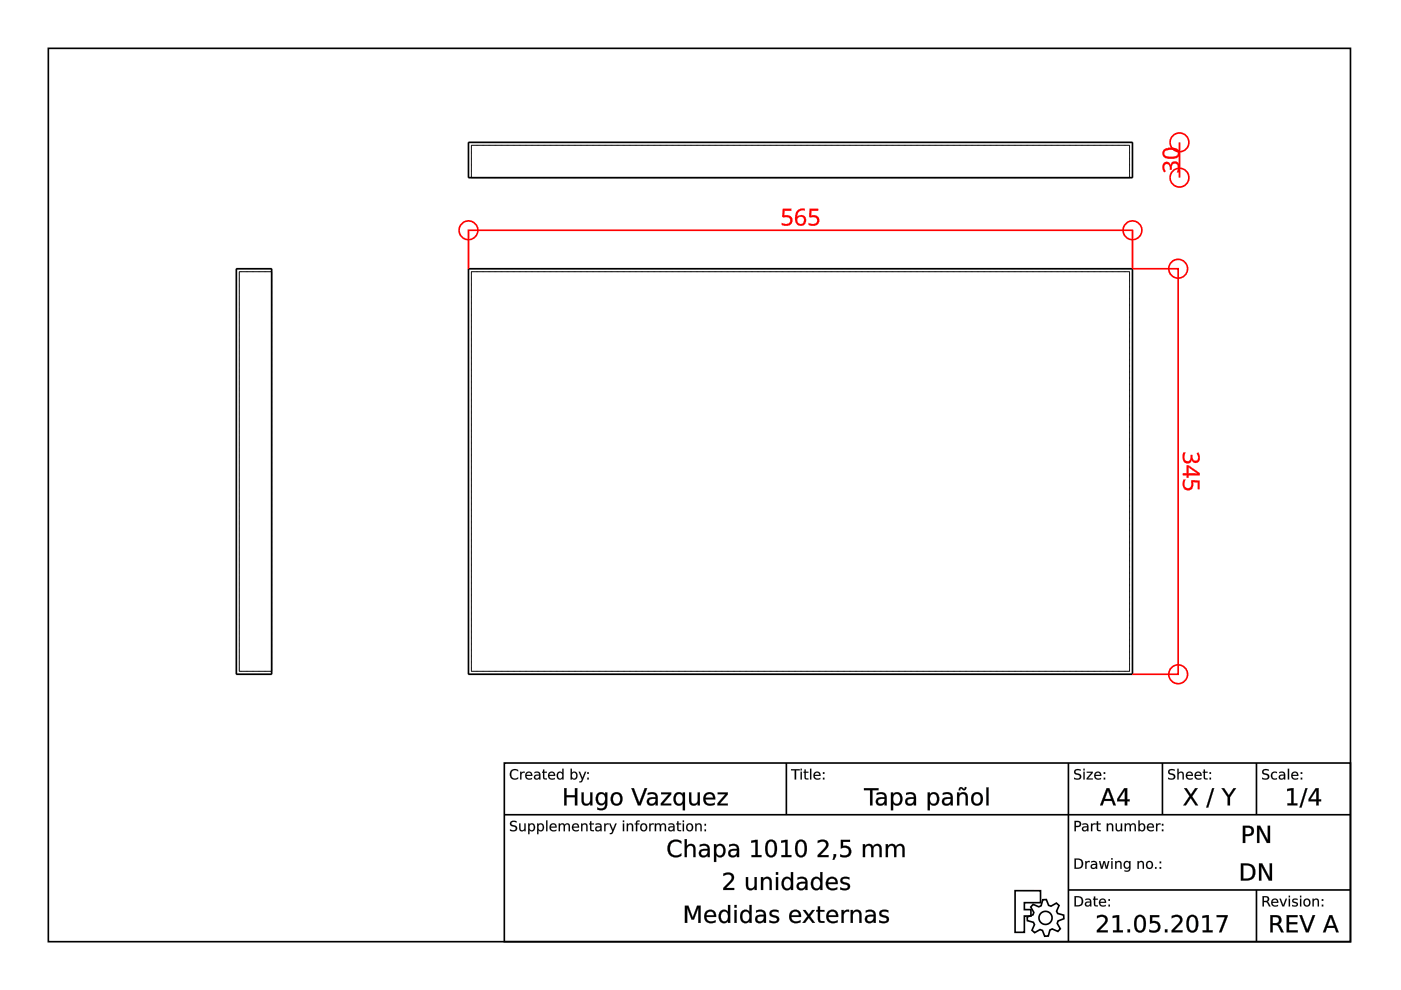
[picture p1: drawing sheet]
<svg xmlns="http://www.w3.org/2000/svg" width="297mm" height="210mm" viewBox="0 0 297 210" stroke-linecap="round" stroke-linejoin="round" font-family="sans-serif">
<g fill="none" stroke="#000" stroke-width=".35">
<path d="M10.2 10.3h276.1v189.4h-276.1zM99.3 30.2h140.8v7.5h-140.8zM50.1 57h7.5v86h-7.5zM99.3 57h140.8v86h-140.8zM106.9 161.8h179.4v37.9h-179.4zM106.9 172.7h179.4M166.7 161.8v10.9M226.5 161.8v37.9M246.5 161.8v10.9M266.4 161.8v10.9M215.2 188.8l5.4 .1v2.5h-3.4v1.5h1.4v1.3h-1.4v3.5h-2zM219 191.7l1.3 .6 .4-.3 .4-1.2 .7-.1 .5 1.3 .5 .1 1.2-.6 .5 .5-.5 1.2 .2 .5 1.3 .3 .1 .8-1.3 .5-.1 .5 .6 1.1-.5 .6-1.2-.5-.5 .2-.3 1.3h-.8l-.5-1.2-.5-.2-1.1 .6-.6-.5 .5-1.2-.2-.5-1.3-.3v-.8l1.2-.4 .2-.5-.7-1.2z"/>
<path d="M226.5 188.7h59.8M266.4 188.7v11"/>
<circle cx="221.7" cy="194.6" r="1.39"/>
</g>
<g fill="#000">
<path d="M108.3 174.2l.9-.2 .3 .1v.3a.65 .65 0 0 0-1.1 .3l.1 .1a1.17 1.17 0 0 1 1.2 .8 .99 .99 0 0 1-1.6 .5v-.3a.78 .78 0 0 0 1.2-.1l-.1-.3a1.06 1.06 0 0 1-1.1-.9zM110.1 174.6h.2v1a.42 .42 0 0 0 .5 .4 .42 .42 0 0 0 .4-.5v-.9h.2v1.6h-.2v-.2a.59 .59 0 0 1-.7 .2 .59 .59 0 0 1-.4-.6zM112 174.6h.3v.2a.71 .71 0 0 1 .9-.1 .71 .71 0 0 1 .2 1 .64 .64 0 0 1-.4 .5 .64 .64 0 0 1-.7-.2v.9h-.3zM112.4 175a.58 .58 0 0 0-.1 .7 .58 .58 0 0 0 .7 .2 .58 .58 0 0 0 .1-.8 .58 .58 0 0 0-.7-.1zM113.9 174.6h.3v.2a.71 .71 0 0 1 .9-.1 .71 .71 0 0 1 .2 1 .64 .64 0 0 1-.4 .5 .64 .64 0 0 1-.7-.2v.9h-.3zM114.3 175a.58 .58 0 0 0-.1 .7 .58 .58 0 0 0 .7 .2 .58 .58 0 0 0 .1-.8 .58 .58 0 0 0-.7-.1zM115.8 174h.3v2.2h-.3zM116.7 174.8a.76 .76 0 0 1 .9-.2 .76 .76 0 0 1 .4 .9h-1.2a.7 .7 0 0 0 1.2 .4v.2a.92 .92 0 0 1-1.3-.1 .92 .92 0 0 1 0-1.2zM117 174.9l-.2 .4h1l-.3-.5zM118.5 174.6h.2v.3a.56 .56 0 0 1 .5-.3 .56 .56 0 0 1 .5 .3 .58 .58 0 0 1 .7-.3 .58 .58 0 0 1 .4 .6v1h-.2v-.9a.41 .41 0 0 0-.5-.5 .41 .41 0 0 0-.3 .5v.9h-.3v-.9a.41 .41 0 0 0-.4-.5 .41 .41 0 0 0-.4 .5v.9h-.2zM121.5 174.8a.76 .76 0 0 1 .9-.2 .76 .76 0 0 1 .4 .9h-1.3a.7 .7 0 0 0 1.2 .4v.2a.92 .92 0 0 1-1.2-.1 .92 .92 0 0 1 0-1.2zM121.7 174.9l-.2 .4h1l-.3-.5zM123.2 174.6h.3v.3a.59 .59 0 0 1 .7-.3 .59 .59 0 0 1 .4 .6v1h-.3v-.9a.42 .42 0 0 0-.4-.5 .42 .42 0 0 0-.4 .5v.9h-.3zM125.1 174.1h.3v.5h.5v.2h-.5v1.1l.5 .1v.2h-.6l-.1-.2-.1-1.2h-.2v-.2h.2zM126.6 175.5l-.1 .1a.44 .44 0 0 0 .5 .5 .44 .44 0 0 0 .3-.7zM126.3 174.7a.79 .79 0 0 1 1.3 .6v.9h-.3v-.2a.58 .58 0 0 1-.7 .3 .58 .58 0 0 1-.4-.7 .58 .58 0 0 1 .7-.4h.4a.57 .57 0 0 0-.4-.5 .57 .57 0 0 0-.6 .2zM128.1 174.6h.3v.3l.2-.3h.5v.2a.48 .48 0 0 0-.5 .1 .48 .48 0 0 0-.2 .5v.8h-.3zM129.1 174.6h.3l.5 1.3 .6-1.3h.2l-.8 2-.2 .2-.4 .1v-.3h.3l.2-.4zM132.1 174.6h.2v1.6h-.2zM132.1 174h.2v.3h-.2zM132.9 174.6h.3v.3a.59 .59 0 0 1 .7-.3 .59 .59 0 0 1 .4 .6v1h-.3v-.9a.42 .42 0 0 0-.5-.5 .42 .42 0 0 0-.3 .5v.9h-.3zM135 174.1l.6-.1v.2l-.5 .1v.3h.4v.2h-.4v1.4h-.3v-1.4h-.2v-.2h.2zM136.1 175a.58 .58 0 0 0-.1 .7 .58 .58 0 0 0 .8 .2 .58 .58 0 0 0 .1-.8 .58 .58 0 0 0-.8-.1zM135.6 175.4a.85 .85 0 0 1 1.7 0 .85 .85 0 0 1-1.7 0zM137.7 174.6h.2v.3l.2-.3h.5v.2a.48 .48 0 0 0-.5 .1 .48 .48 0 0 0-.2 .5v.8h-.2zM138.8 174.6h.3v.3a.56 .56 0 0 1 .5-.3 .56 .56 0 0 1 .5 .3 .58 .58 0 0 1 .7-.3 .58 .58 0 0 1 .4 .6v1h-.3v-.9a.41 .41 0 0 0-.4-.5 .41 .41 0 0 0-.3 .5v.9h-.3v-.9a.41 .41 0 0 0-.4-.5 .41 .41 0 0 0-.4 .5v.9h-.3zM142 175.5l-.1 .1a.44 .44 0 0 0 .6 .5 .44 .44 0 0 0 .3-.7zM141.8 174.7a.79 .79 0 0 1 1.2 .6v.9h-.2v-.2a.58 .58 0 0 1-.8 .3 .58 .58 0 0 1-.3-.7 .58 .58 0 0 1 .7-.4h.4a.57 .57 0 0 0-.4-.5 .57 .57 0 0 0-.6 .2zM143.6 174.1h.2v.5h.6v.2h-.6l.1 1.1 .5 .1v.2h-.6l-.2-.2v-1.2h-.2v-.2h.2zM144.8 174.6h.2v1.6h-.2zM144.8 174h.2v.3h-.2zM145.9 175a.58 .58 0 0 0-.1 .7 .58 .58 0 0 0 .8 .2 .58 .58 0 0 0 0-.8 .58 .58 0 0 0-.7-.1zM145.4 175.4a.82 .82 0 0 1 1.6 0 .82 .82 0 0 1-1.6 0zM147.4 174.6h.3v.3a.59 .59 0 0 1 .7-.3 .59 .59 0 0 1 .4 .6v1h-.3v-.9a.42 .42 0 0 0-.4-.5 .42 .42 0 0 0-.4 .5v.9h-.3zM149.4 175.9h.3v.3h-.3zM149.4 174.7h.3v.4h-.3z"/>
<path d="M108.3 174.2l.4-.2a.55 .55 0 0 1 .8 .4 .65 .65 0 0 0-1 .3l.5 .3a.69 .69 0 0 1 .6 .9 .69 .69 0 0 1-.9 .4l-.6-.2v-.3a.82 .82 0 0 0 1.2-.1l-.1-.3-.3-.1a.65 .65 0 0 1-.7-.4 .65 .65 0 0 1 .1-.7zM108.3 174.2a.58 .58 0 0 0-.1 .7 .58 .58 0 0 0 .5 .3 .46 .46 0 0 1 .7 .5 .46 .46 0 0 1-.8 .3l-.5-.2v.3a.92 .92 0 0 0 1.5-.6l-.2-.4-.9-.3a.46 .46 0 0 1 .1-.5 .46 .46 0 0 1 .6 0l.3 .1v-.3l-.6-.1zM110.1 174.6h.3v1a.41 .41 0 0 0 .4 .4 .41 .41 0 0 0 .4-.5v-.9h.3v1.6h-.3v-.2a.6 .6 0 0 1-.7 .3 .6 .6 0 0 1-.4-.7zM110.1 174.6v1a.58 .58 0 0 0 .4 .6 .58 .58 0 0 0 .7-.3v.3h.2v-1.6h-.2v.9a.44 .44 0 0 1-.4 .6 .44 .44 0 0 1-.5-.5v-1zM112 174.6h.3v.2a.62 .62 0 0 1 .6-.3 .62 .62 0 0 1 .5 .5 .79 .79 0 0 1-.1 1 .79 .79 0 0 1-1 .1l-.1-.1 .1 .9h-.3zM112 174.6v2.3h.3l-.1-1a.7 .7 0 0 0 1 .2 .7 .7 0 0 0 .2-.9 .62 .62 0 0 0-.5-.6 .62 .62 0 0 0-.7 .3l.1-.3zM112.4 175a.56 .56 0 0 0-.1 .7 .56 .56 0 0 0 .7 .2 .56 .56 0 0 0 .1-.8 .56 .56 0 0 0-.7-.1zM112.4 174.9a.6 .6 0 0 1 .8 .3 .6 .6 0 0 1-.3 .8 .64 .64 0 0 1-.7-.3 .64 .64 0 0 1 .2-.8zM113.9 174.6h.3v.2a.62 .62 0 0 1 .6-.3 .62 .62 0 0 1 .5 .5 .79 .79 0 0 1-.1 1 .79 .79 0 0 1-1 .1l-.1-.1 .1 .9h-.3zM113.9 174.6v2.3h.3l-.1-1a.7 .7 0 0 0 1 .2 .7 .7 0 0 0 .2-.9 .62 .62 0 0 0-.5-.6 .62 .62 0 0 0-.7 .3l.1-.3zM114.3 175a.56 .56 0 0 0-.1 .7 .56 .56 0 0 0 .7 .2 .56 .56 0 0 0 .1-.8 .56 .56 0 0 0-.7-.1zM114.3 174.9a.6 .6 0 0 1 .8 .3 .6 .6 0 0 1-.3 .8 .64 .64 0 0 1-.7-.3 .64 .64 0 0 1 .2-.8zM115.8 173.9h.3v2.3h-.3zM115.8 174v2.2h.3v-2.2zM116.7 174.8a.76 .76 0 0 1 1-.2 .76 .76 0 0 1 .3 .9h-1.2a.69 .69 0 0 0 .5 .5 .69 .69 0 0 0 .7-.1 .54 .54 0 0 1-.9 .4 .91 .91 0 0 1-.4-1.5zM116.7 174.8a.91 .91 0 0 0 0 1.2 .91 .91 0 0 0 1.3 .1v-.2a.71 .71 0 0 1-.8 .2 .71 .71 0 0 1-.4-.6h1.2a.74 .74 0 0 0-.4-.9 .74 .74 0 0 0-.9 .2zM117 174.9l-.2 .4h1l-.3-.5zM116.9 174.9a.47 .47 0 0 1 .6-.1 .47 .47 0 0 1 .3 .5h-1zM118.4 174.6h.3v.3a.56 .56 0 0 1 .6-.4 .56 .56 0 0 1 .4 .4 .59 .59 0 0 1 .7-.3 .59 .59 0 0 1 .5 .6v1h-.3v-.9a.39 .39 0 0 0-.5-.5 .39 .39 0 0 0-.3 .5v.9h-.3v-.9a.39 .39 0 0 0-.4-.5 .39 .39 0 0 0-.4 .5v.9h-.3zM118.5 174.6v1.6h.2v-.9a.42 .42 0 0 1 .4-.5 .42 .42 0 0 1 .4 .5v.9h.3v-.9a.42 .42 0 0 1 .3-.5 .42 .42 0 0 1 .5 .5v.9h.2v-1a.57 .57 0 0 0-.4-.6 .57 .57 0 0 0-.7 .3 .55 .55 0 0 0-.5-.3 .55 .55 0 0 0-.5 .3v-.3zM121.5 174.8a.76 .76 0 0 1 .9-.2 .76 .76 0 0 1 .4 .9h-1.2a.69 .69 0 0 0 .4 .5 .69 .69 0 0 0 .7-.1 .54 .54 0 0 1-.8 .4 .91 .91 0 0 1-.4-1.5zM121.5 174.8a.91 .91 0 0 0 0 1.2 .91 .91 0 0 0 1.2 .1v-.2a.71 .71 0 0 1-.7 .2 .71 .71 0 0 1-.5-.6h1.3a.74 .74 0 0 0-.4-.9 .74 .74 0 0 0-.9 .2zM121.7 174.9l-.2 .4h1l-.3-.5zM121.7 174.9a.47 .47 0 0 1 .5-.1 .47 .47 0 0 1 .3 .5h-1zM123.2 174.6h.3v.3a.6 .6 0 0 1 .7-.3 .6 .6 0 0 1 .4 .6v1h-.3v-.9a.41 .41 0 0 0-.4-.5 .41 .41 0 0 0-.4 .5v.9h-.3zM123.2 174.6v1.6h.3v-.9a.44 .44 0 0 1 .4-.5 .44 .44 0 0 1 .4 .5v.9h.3v-1a.58 .58 0 0 0-.4-.6 .58 .58 0 0 0-.7 .3v-.3zM125.1 174.1h.3v.5h.5v.2h-.5v1.1l.5 .1v.2a.61 .61 0 0 1-.8-.5v-.9h-.2v-.2h.2zM125.1 174.1v.5h-.2v.2h.2l.1 1.2 .7 .2v-.2h-.5v-.3v-.9h.5v-.2h-.5v-.5zM126.6 175.5l-.1 .1a.42 .42 0 0 0 .5 .4 .42 .42 0 0 0 .3-.6zM126.6 175.5l.7-.1a.46 .46 0 0 1-.3 .6 .46 .46 0 0 1-.6-.3zM126.3 174.7a.81 .81 0 0 1 1.3 .6v.9h-.3v-.2a.59 .59 0 0 1-.8 .3 .59 .59 0 0 1-.3-.7 .59 .59 0 0 1 .7-.4h.4a.58 .58 0 0 0-.4-.4 .58 .58 0 0 0-.6 .1zM126.3 174.7v.2a.61 .61 0 0 1 1 .3 .73 .73 0 0 0-.8 .1 .73 .73 0 0 0-.3 .7 .62 .62 0 0 0 1.1-.1v.3h.2a1.81 1.81 0 0 0-.1-1.4l-.5-.2zM128.1 174.6h.3v.3l.2-.3h.5v.3a.47 .47 0 0 0-.5 0 .47 .47 0 0 0-.2 .5v.8h-.3zM128.1 174.6v1.6h.3v-.8a.47 .47 0 0 1 .1-.5 .47 .47 0 0 1 .6-.1v-.2h-.5l-.2 .3v-.3zM129.1 174.6h.3l.5 1.3 .5-1.3h.4l-.8 1.8a.55 .55 0 0 1-.7 .5v-.3h.3l.2-.4zM129.1 174.6l.7 1.6-.2 .4h-.3v.3l.4-.1 .2-.2 .8-2h-.2l-.6 1.3-.5-1.3zM132 174.6h.3v1.6h-.3zM132.1 174.6v1.6h.2v-1.6zM132 173.9h.3v.4h-.3zM132.1 174v.3h.2v-.3zM132.9 174.6h.3v.3a.6 .6 0 0 1 .7-.3 .6 .6 0 0 1 .4 .6v1h-.3v-.9a.41 .41 0 0 0-.5-.5 .41 .41 0 0 0-.3 .5v.9h-.3zM132.9 174.6v1.6h.3l-.1-.9a.44 .44 0 0 1 .4-.5 .44 .44 0 0 1 .5 .5v.9h.3l-.1-1a.58 .58 0 0 0-.4-.6 .58 .58 0 0 0-.7 .3l.1-.3zM134.9 174.1l.7-.2v.3l-.5 .1v.3h.5v.2h-.5v1.4h-.3v-1.4h-.2v-.2h.2zM135 174.1l-.2 .5h-.2v.2h.2v1.4h.3v-1.4h.4v-.2h-.4v-.3l.5-.1v-.2zM136.1 175a.56 .56 0 0 0 0 .7 .56 .56 0 0 0 .7 .2 .56 .56 0 0 0 .1-.8 .56 .56 0 0 0-.8-.1zM136.1 174.9a.6 .6 0 0 1 .9 .3 .6 .6 0 0 1-.3 .8 .63 .63 0 0 1-.7-.3 .63 .63 0 0 1 .1-.8zM135.6 175.4a.85 .85 0 0 1 1.7 0 .85 .85 0 0 1-1.7 0zM135.7 175.4a.81 .81 0 0 0 1.6 0 .81 .81 0 0 0-1.6 0zM137.6 174.6h.3v.3l.2-.3h.5v.3a.47 .47 0 0 0-.5 0 .47 .47 0 0 0-.2 .5v.8h-.3zM137.7 174.6v1.6h.2v-.8a.47 .47 0 0 1 .2-.5 .47 .47 0 0 1 .5-.1v-.2h-.4l-.3 .3v-.3zM138.8 174.6h.3v.3a.56 .56 0 0 1 .5-.4 .56 .56 0 0 1 .5 .4 .59 .59 0 0 1 .7-.3 .59 .59 0 0 1 .4 .6v1h-.3v-.9a.39 .39 0 0 0-.4-.5 .39 .39 0 0 0-.3 .5v.9h-.3v-.9a.39 .39 0 0 0-.4-.5 .39 .39 0 0 0-.4 .5v.9h-.3zM138.8 174.6v1.6h.3v-.9a.42 .42 0 0 1 .4-.5 .42 .42 0 0 1 .4 .5v.9h.3l-.1-.9a.42 .42 0 0 1 .4-.5 .42 .42 0 0 1 .5 .5l-.1 .9h.3v-1a.57 .57 0 0 0-.4-.6 .57 .57 0 0 0-.7 .3 .55 .55 0 0 0-.5-.3 .55 .55 0 0 0-.5 .3v-.3zM142.1 175.5l-.1 .1a.42 .42 0 0 0 .5 .4 .42 .42 0 0 0 .2-.6zM142 175.5l.8-.1a.46 .46 0 0 1-.3 .6 .46 .46 0 0 1-.6-.3zM141.8 174.7a.81 .81 0 0 1 1.2 .6v.9h-.3l.1-.2a.59 .59 0 0 1-.8 .3 .59 .59 0 0 1-.3-.7 .59 .59 0 0 1 .7-.4h.4a.58 .58 0 0 0-.5-.4 .58 .58 0 0 0-.5 .1zM141.8 174.7v.2a.61 .61 0 0 1 1 .3 .73 .73 0 0 0-.8 .1 .73 .73 0 0 0-.3 .7 .62 .62 0 0 0 1.1-.1v.3h.2a1.81 1.81 0 0 0-.2-1.4l-.5-.2zM143.6 174.1h.3l-.1 .5h.6v.2h-.6l.1 1.1 .5 .1v.2a.61 .61 0 0 1-.8-.5v-.9h-.2v-.2h.2zM143.6 174.1v.5h-.2v.2h.2v1.2l.8 .2v-.2h-.5l-.1-.3v-.9h.6v-.2h-.6v-.5zM144.7 174.6h.3v1.6h-.3zM144.8 174.6v1.6h.2v-1.6zM144.7 173.9h.3v.4h-.3zM144.8 174v.3h.2v-.3zM145.9 175a.56 .56 0 0 0-.1 .7 .56 .56 0 0 0 .7 .2 .56 .56 0 0 0 .1-.8 .56 .56 0 0 0-.7-.1zM145.9 174.9a.6 .6 0 0 1 .8 .3 .6 .6 0 0 1-.3 .8 .63 .63 0 0 1-.7-.3 .63 .63 0 0 1 .2-.8zM145.4 175.4a.85 .85 0 0 1 1.7 0 .85 .85 0 0 1-1.7 0zM145.4 175.4a.81 .81 0 0 0 1.6 0 .81 .81 0 0 0-1.6 0zM147.4 174.6h.3v.3a.6 .6 0 0 1 .7-.3 .6 .6 0 0 1 .4 .6v1h-.3v-.9a.41 .41 0 0 0-.4-.5 .41 .41 0 0 0-.4 .5v.9h-.3zM147.4 174.6v1.6h.3v-.9a.44 .44 0 0 1 .4-.5 .44 .44 0 0 1 .4 .5v.9h.3v-1a.58 .58 0 0 0-.4-.6 .58 .58 0 0 0-.7 .3v-.3zM149.4 175.8h.3v.4h-.3zM149.4 175.9v.3h.3v-.3zM149.4 174.7h.3v.4h-.3zM149.4 174.7v.4h.3v-.4z"/>
<path d="M108.4 163.4l.4-.3h.5l.5 .2v.3a.85 .85 0 0 0-1.2 0 .85 .85 0 0 0 0 1.2 .85 .85 0 0 0 1.2 0v.3a1.15 1.15 0 0 1-1.5-.2 1.15 1.15 0 0 1 .1-1.5zM110.3 163.6h.3v.3l.2-.2 .4-.1v.3a.48 .48 0 0 0-.5 0 .48 .48 0 0 0-.1 .5v.9h-.3zM111.6 163.8a.76 .76 0 0 1 .9-.1 .76 .76 0 0 1 .4 .8h-1.3a.7 .7 0 0 0 1.2 .4v.3a.92 .92 0 0 1-1.2-.1 .92 .92 0 0 1 0-1.3zM111.8 163.9l-.2 .4h1l-.3-.4zM113.6 164.5l-.1 .1a.44 .44 0 0 0 .5 .5 .44 .44 0 0 0 .3-.7zM113.3 163.7a.79 .79 0 0 1 1.3 .6v1h-.3v-.3a.58 .58 0 0 1-.7 .3 .58 .58 0 0 1-.4-.7 .58 .58 0 0 1 .7-.4h.4a.57 .57 0 0 0-.4-.4 .57 .57 0 0 0-.6 .2zM115.1 163.2h.3v.4h.6v.2h-.6v1.1l.6 .1v.3l-.7-.1-.1-.1-.1-1.3h-.2v-.2h.2zM116.4 163.8a.76 .76 0 0 1 .9-.1 .76 .76 0 0 1 .4 .8h-1.2a.7 .7 0 0 0 1.1 .4v.3a.92 .92 0 0 1-1.2-.1 .92 .92 0 0 1 0-1.3zM116.6 163.9l-.1 .4h.9l-.2-.4zM118.2 163.8l.5-.2 .5 .3v-.9h.3v2.3h-.3v-.3a.71 .71 0 0 1-1 .2 .71 .71 0 0 1-.2-1zM118.4 164a.58 .58 0 0 0-.1 .8 .58 .58 0 0 0 .8 .1 .58 .58 0 0 0 .1-.8 .58 .58 0 0 0-.8-.1zM121.4 164a.58 .58 0 0 0-.1 .8 .58 .58 0 0 0 .7 .1 .58 .58 0 0 0 .1-.8 .58 .58 0 0 0-.7-.1zM121 163h.3v.9a.71 .71 0 0 1 .9-.2 .71 .71 0 0 1 .2 1 .64 .64 0 0 1-.4 .6 .64 .64 0 0 1-.7-.3v.3h-.3zM122.7 163.6h.3l.5 1.3 .5-1.3h.3l-.8 2-.3 .3h-.4v-.2l.4-.1 .2-.4zM124.5 164.9h.3v.4h-.3zM124.5 163.7h.3v.4h-.3z"/>
<path d="M108.4 163.3a1.2 1.2 0 0 1 1.5 0v.3a.84 .84 0 0 0-1.2 0 .84 .84 0 0 0 0 1.2 .84 .84 0 0 0 1.2 0 .64 .64 0 0 1-1.1 .5 1.22 1.22 0 0 1-.4-2zM108.4 163.4a1.13 1.13 0 0 0-.1 1.5 1.13 1.13 0 0 0 1.5 .2v-.3a.86 .86 0 0 1-1.2 0 .86 .86 0 0 1 0-1.2 .86 .86 0 0 1 1.2 0v-.3a1.24 1.24 0 0 0-1.4 .1zM110.3 163.6h.3v.3l.2-.2 .5-.1-.1 .3a.47 .47 0 0 0-.5 0 .47 .47 0 0 0-.1 .5v.9h-.3zM110.3 163.6v1.7h.3l-.1-.9a.47 .47 0 0 1 .2-.5 .47 .47 0 0 1 .5 0v-.3l-.4 .1-.3 .2 .1-.3zM111.5 163.8a.76 .76 0 0 1 1-.2 .76 .76 0 0 1 .4 .9h-1.3a.69 .69 0 0 0 .5 .6 .69 .69 0 0 0 .7-.2 .54 .54 0 0 1-.9 .4 .91 .91 0 0 1-.4-1.5zM111.6 163.8a.91 .91 0 0 0 0 1.3 .91 .91 0 0 0 1.2 .1v-.3a.71 .71 0 0 1-.7 .2 .71 .71 0 0 1-.5-.6h1.2a.74 .74 0 0 0-.3-.8 .74 .74 0 0 0-.9 .1zM111.8 164l-.2 .3h1l-.3-.4zM111.8 163.9a.47 .47 0 0 1 .5-.1 .47 .47 0 0 1 .3 .5h-1zM113.6 164.5l-.1 .1a.42 .42 0 0 0 .5 .5 .42 .42 0 0 0 .3-.7zM113.6 164.5l.7-.1a.46 .46 0 0 1-.3 .6 .46 .46 0 0 1-.5-.2zM113.3 163.7a.81 .81 0 0 1 1.3 .6v1h-.3v-.3a.59 .59 0 0 1-.7 .3 .59 .59 0 0 1-.4-.7 .59 .59 0 0 1 .7-.4h.4a.58 .58 0 0 0-.4-.4 .58 .58 0 0 0-.6 .2zM113.3 163.7v.3a.61 .61 0 0 1 1 .2 .73 .73 0 0 0-.7 .1 .73 .73 0 0 0-.4 .7 .62 .62 0 0 0 1.1 0v.3h.3a1.81 1.81 0 0 0-.2-1.5l-.5-.2zM115.1 163.2h.3v.4h.6v.3h-.6v1l.6 .1v.3a.61 .61 0 0 1-.9-.6v-.9l-.2 .1v-.3h.2zM115.1 163.2v.4h-.2v.2h.2l.1 1.2 .8 .3v-.3h-.6v-.3v-.9h.6v-.2h-.6v-.4zM116.4 163.8a.76 .76 0 0 1 .9-.2 .76 .76 0 0 1 .4 .9h-1.2a.69 .69 0 0 0 .4 .6 .69 .69 0 0 0 .8-.2 .54 .54 0 0 1-.9 .4 .91 .91 0 0 1-.4-1.5zM116.4 163.8a.91 .91 0 0 0 0 1.3 .91 .91 0 0 0 1.2 .1v-.3a.71 .71 0 0 1-.7 .2 .71 .71 0 0 1-.4-.6h1.2a.74 .74 0 0 0-.4-.8 .74 .74 0 0 0-.9 .1zM116.6 164l-.1 .3h.9l-.2-.4zM116.6 163.9a.47 .47 0 0 1 .6-.1 .47 .47 0 0 1 .2 .5h-.9zM118.2 163.8a.61 .61 0 0 1 1 .1v-.9h.3v2.3h-.3v-.3a.62 .62 0 0 1-.6 .3 .62 .62 0 0 1-.5-.4l-.1-.7zM118.2 163.8a.82 .82 0 0 0-.1 1 .82 .82 0 0 0 .9 .4l.2-.2v.3h.3v-2.3h-.3v.9a.6 .6 0 0 0-1-.1zM118.4 164a.56 .56 0 0 0-.1 .7 .56 .56 0 0 0 .8 .2 .56 .56 0 0 0 .1-.7 .56 .56 0 0 0-.8-.2zM118.4 164a.6 .6 0 0 1 .9 .2 .6 .6 0 0 1-.3 .9 .64 .64 0 0 1-.7-.4 .64 .64 0 0 1 .1-.7zM121.4 164a.56 .56 0 0 0-.1 .7 .56 .56 0 0 0 .7 .2 .56 .56 0 0 0 .1-.7 .56 .56 0 0 0-.7-.2zM121.4 164a.6 .6 0 0 1 .8 .2 .6 .6 0 0 1-.3 .9 .64 .64 0 0 1-.7-.4 .64 .64 0 0 1 .2-.7zM121 163h.3v.9a.62 .62 0 0 1 .6-.3 .62 .62 0 0 1 .5 .4 .79 .79 0 0 1-.1 1 .79 .79 0 0 1-1 .2v-.2v.3h-.3zM121 163v2.3h.3l-.1-.3a.7 .7 0 0 0 1 .2 .7 .7 0 0 0 .2-1 .62 .62 0 0 0-.5-.6 .62 .62 0 0 0-.7 .3l.1-.9zM122.7 163.6h.3l.5 1.3 .5-1.3h.3l-.7 1.8a.55 .55 0 0 1-.8 .5v-.3h.4l.2-.4zM122.7 163.6l.7 1.6-.2 .4-.4 .1v.2h.4l.2-.2 .9-2.1h-.3l-.5 1.4-.5-1.4zM124.5 164.9h.3v.4h-.3zM124.5 164.9v.4h.3v-.4zM124.5 163.7h.3v.4h-.3zM124.5 163.7v.4h.3v-.4z"/>
<path d="M119.6 167.1h.5v1.5h1.8v-1.5h.5v3.6h-.5v-1.7h-1.8v1.7h-.5zM123.3 168h.5v1.7a.71 .71 0 0 0 .7 .7 .71 .71 0 0 0 .6-.8v-1.6h.5v2.7h-.5v-.4a.99 .99 0 0 1-1.1 .5 .99 .99 0 0 1-.7-1.1zM127 168.6a.99 .99 0 0 0-.2 1.2 .99 .99 0 0 0 1.2 .5 1.12 1.12 0 0 0-.5-2zM126.6 168.3a1.03 1.03 0 0 1 1.7 .1v-.4h.5v2.4a1.36 1.36 0 0 1-.7 1.3 1.36 1.36 0 0 1-1.5-.1v-.4a1.01 1.01 0 0 0 1.2 .1 1.01 1.01 0 0 0 .5-1 1.11 1.11 0 0 1-1.4 .3 1.11 1.11 0 0 1-.6-1.2zM130.2 168.6a1.05 1.05 0 0 0-.3 1.2 1.05 1.05 0 0 0 1.1 .6 1.15 1.15 0 0 0 .5-1.1 1.15 1.15 0 0 0-.8-1zM129.8 168.3a1.34 1.34 0 0 1 1.8 0 1.34 1.34 0 0 1 .3 1.7 1.28 1.28 0 0 1-1.7 .7 1.28 1.28 0 0 1-.7-1.6zM133.9 167.1h.5l1.1 3.1 1.2-3.1h.5l-1.4 3.6h-.5zM137.7 169.6a.67 .67 0 0 0 .5 .9 .67 .67 0 0 0 .8-.7v-.4h-1zM137.3 168.1h.2a1.28 1.28 0 0 1 1.9 1.1v1.5h-.4v-.4a.96 .96 0 0 1-1.2 .6 .96 .96 0 0 1-.6-1.2 .96 .96 0 0 1 1.2-.7h.6a.98 .98 0 0 0-1.7-.4zM140.2 168h2.1v.4l-1.7 2h1.7v.3h-2.2v-.4l1.7-1.9h-1.6zM143.6 168.5a1.18 1.18 0 0 0 .4 1.9 1.11 1.11 0 0 0 .8-1 1.11 1.11 0 0 0-.8-1.1zM143.1 168.4a1.02 1.02 0 0 1 1.7 0v-.4h.4v3.8h-.4v-1.5a1.12 1.12 0 0 1-1.4 .4 1.12 1.12 0 0 1-.6-1.3zM146.1 168h.4v1.7a.71 .71 0 0 0 .8 .7 .71 .71 0 0 0 .6-.8v-1.6h.5v2.7h-.5v-.4a.99 .99 0 0 1-1.2 .5 .99 .99 0 0 1-.6-1.1zM149.5 168.4a1.26 1.26 0 0 1 1.5-.3 1.26 1.26 0 0 1 .6 1.4h-2a1.21 1.21 0 0 0 1.9 .7v.4a1.54 1.54 0 0 1-2-.2 1.54 1.54 0 0 1 0-2zM149.9 168.5l-.3 .6h1.6a.78 .78 0 0 0-.5-.7 .78 .78 0 0 0-.8 .1zM152.2 168h2.1v.4l-1.7 2h1.7v.3h-2.2v-.4l1.7-1.9h-1.6z"/>
<path d="M119.6 167.1h.5v1.5h1.8v-1.5h.5v3.7h-.5v-1.8h-1.8v1.8h-.5zM119.6 167.1v3.6h.5v-1.7h1.8v1.7h.5v-3.6h-.5v1.5h-1.8v-1.5zM123.3 168h.5v1.7a.68 .68 0 0 0 .7 .7 .68 .68 0 0 0 .6-.8v-1.6h.5v2.8h-.5v-.5a1 1 0 0 1-1.2 .5 1 1 0 0 1-.6-1.1zM123.3 168v1.7a.97 .97 0 0 0 .7 1.1 .97 .97 0 0 0 1.2-.6l-.1 .5h.5v-2.7h-.5l.1 1.6a.73 .73 0 0 1-.7 .9 .73 .73 0 0 1-.8-.8l.1-1.7zM127 168.6a.96 .96 0 0 0-.2 1.2 .96 .96 0 0 0 1.1 .4 1.1 1.1 0 0 0-.4-1.8zM127 168.6a.8 .8 0 0 1 1-.2 .8 .8 0 0 1 .3 1 .82 .82 0 0 1-.8 1 .82 .82 0 0 1-.7-1zM126.6 168.3a1.01 1.01 0 0 1 1.7 .1v-.4h.5v2.4a1.41 1.41 0 0 1-2.2 1.2v-.4a.99 .99 0 0 0 1.2 .1 .99 .99 0 0 0 .5-1 1.02 1.02 0 0 1-.9 .5 1.02 1.02 0 0 1-.9-.6l-.2-1.1zM126.6 168.4a1.41 1.41 0 0 0-.2 1.4 1.41 1.41 0 0 0 1.2 .9l.5-.2 .2-.3a1.02 1.02 0 0 1-.4 1.2 1.02 1.02 0 0 1-1.3-.2l.1 .4a1.33 1.33 0 0 0 1.4 .1 1.33 1.33 0 0 0 .6-1.3l.1-2.4h-.5v.5a1 1 0 0 0-1.7-.1zM130.3 168.5a1.13 1.13 0 0 0 .4 1.9 1.08 1.08 0 0 0 .8-1 1.08 1.08 0 0 0-.8-1zM130.1 168.6a.81 .81 0 0 1 1.1-.2 .81 .81 0 0 1 .3 1 .84 .84 0 0 1-.8 1.1 .84 .84 0 0 1-.8-1.1zM129.8 168.3a1.37 1.37 0 0 1 1.8-.1 1.37 1.37 0 0 1 .3 1.8 1.31 1.31 0 0 1-1.7 .8 1.31 1.31 0 0 1-.7-1.7zM129.8 168.4a1.41 1.41 0 0 0-.2 1.7 1.41 1.41 0 0 0 1.6 .6 1.4 1.4 0 0 0 .7-1.9 1.4 1.4 0 0 0-1.9-.6zM133.8 167.1h.6l1.1 3.1 1.2-3.1h.5l-1.4 3.7h-.6zM133.9 167.1l1.4 3.6h.5l1.4-3.6h-.5l-1.2 3.1-1.1-3.1zM137.7 169.6a.64 .64 0 0 0 .5 .9 .64 .64 0 0 0 .8-.8v-.3l-1 .1zM137.7 169.6l.3-.2h1a.77 .77 0 0 1-.4 1 .77 .77 0 0 1-1-.5zM137.3 168.1l.4-.1a1.24 1.24 0 0 1 1.8 1.2v1.6h-.5v-.5a.97 .97 0 0 1-1.2 .5 .97 .97 0 0 1-.6-1.2 .97 .97 0 0 1 1.2-.6h.6a.96 .96 0 0 0-1.6-.4zM137.3 168.1v.5l.2-.1a.96 .96 0 0 1 1.5 .6h-.6a.94 .94 0 0 0-1.2 .6 .94 .94 0 0 0 .6 1.1 .94 .94 0 0 0 1.2-.5v.4h.4v-1.5a1.3 1.3 0 0 0-2-1zM140.1 168h2.2v.4l-1.7 2h1.7v.4h-2.2v-.5l1.7-1.9h-1.7zM140.2 168v.4h1.7l-1.8 1.9v.4h2.2v-.3h-1.7l1.7-2v-.4zM143.6 168.5a1.15 1.15 0 0 0 .4 1.9 1.09 1.09 0 0 0 .8-1 1.09 1.09 0 0 0-.8-1zM143.6 168.4a.82 .82 0 0 1 .9 .1 .82 .82 0 0 1 .3 .9 .83 .83 0 0 1-.8 1.1 .83 .83 0 0 1-.8-1.1l.1-.6zM143.1 168.3a1 1 0 0 1 1.7 .1v-.4h.4v3.8h-.4v-1.5a1.01 1.01 0 0 1-1 .6 1.01 1.01 0 0 1-.9-.7l-.1-1.1zM143.1 168.4a1.45 1.45 0 0 0-.2 1.5 1.45 1.45 0 0 0 1.2 .9l.4-.2 .3-.4v1.6h.4v-3.8h-.4v.5a.99 .99 0 0 0-1.7-.1zM146.1 168h.5v1.7a.68 .68 0 0 0 .7 .7 .68 .68 0 0 0 .6-.8v-1.6h.5v2.8h-.5v-.5a1 1 0 0 1-1.2 .5 1 1 0 0 1-.6-1.1zM146.1 168v1.7a.97 .97 0 0 0 .7 1.1 .97 .97 0 0 0 1.2-.6l-.1 .5h.5v-2.7h-.5l.1 1.6a.73 .73 0 0 1-.7 .9 .73 .73 0 0 1-.8-.8v-1.7zM149.5 168.3a1.27 1.27 0 0 1 1.5-.2 1.27 1.27 0 0 1 .6 1.4h-2a1.2 1.2 0 0 0 2 .6v.5a1.57 1.57 0 0 1-2.1-.2 1.57 1.57 0 0 1 0-2.1zM149.5 168.4a1.51 1.51 0 0 0 0 2 1.51 1.51 0 0 0 2 .2v-.4a1.24 1.24 0 0 1-1.9-.7h2a1.24 1.24 0 0 0-.6-1.4 1.24 1.24 0 0 0-1.5 .3zM149.9 168.6l-.3 .5h1.6a.75 .75 0 0 0-.5-.7 .75 .75 0 0 0-.8 .2zM149.8 168.5a.79 .79 0 0 1 .9-.1 .79 .79 0 0 1 .5 .8h-1.6zM152.2 168h2.1v.4l-1.7 2h1.7v.4h-2.2v-.5l1.7-1.9h-1.6zM152.2 168v.4h1.7l-1.8 1.9v.4h2.2v-.3h-1.7l1.7-2v-.4z"/>
<path d="M142 178.5a2.01 2.01 0 0 1 2.5-.1v.5a1.44 1.44 0 0 0-2-.2 1.44 1.44 0 0 0-.4 1.8 1.4 1.4 0 0 0 2.4 .4v.5a1.89 1.89 0 0 1-2.5-.1 1.89 1.89 0 0 1-.2-2.5zM145.2 177.9h.4v1.5a.99 .99 0 0 1 1.2-.4 .99 .99 0 0 1 .7 1.1v1.6h-.5v-1.6a.7 .7 0 0 0-.7-.8 .7 .7 0 0 0-.7 .9v1.5h-.4zM148.7 180.6a.67 .67 0 0 0 .6 .9 .67 .67 0 0 0 .7-.8v-.4l-1 .1zM148.4 179.1h.1a1.28 1.28 0 0 1 2 1.1v1.5h-.5v-.4a.96 .96 0 0 1-1.2 .5 .96 .96 0 0 1-.6-1.2 .96 .96 0 0 1 1.2-.6h.6a.98 .98 0 0 0-1.6-.5zM151.4 179h.4v.4a1.12 1.12 0 0 1 1.4-.4 1.12 1.12 0 0 1 .6 1.4 1.12 1.12 0 0 1-.6 1.3 1.12 1.12 0 0 1-1.4-.4v1.5h-.4zM152.2 179.4a1.18 1.18 0 0 0 .4 2 1.11 1.11 0 0 0 .8-1 1.11 1.11 0 0 0-.8-1.1zM154.9 180.6a.67 .67 0 0 0 .6 .9 .67 .67 0 0 0 .7-.8v-.4l-1 .1zM154.6 179.1h.2a1.28 1.28 0 0 1 1.9 1.1v1.5h-.5v-.4a.96 .96 0 0 1-1.2 .5 .96 .96 0 0 1-.5-1.2 .96 .96 0 0 1 1.1-.6h.6a.98 .98 0 0 0-1.6-.5zM159.3 178.3l1.3-.2v3.2h.8v.4h-2.1v-.4h.9v-2.8l-.9 .2zM163.1 178.6a2.47 2.47 0 0 0 .2 2.8 1.04 1.04 0 0 0 .9-1.5 1.04 1.04 0 0 0-.9-1.5zM162.7 178.3a1.24 1.24 0 0 1 1.4-.1 1.24 1.24 0 0 1 .6 1.3 1.74 1.74 0 0 1-1.2 2.3 1.49 1.49 0 0 1-1.3-1.9l.1-.8zM165.6 178.3l1.4-.2v3.2h.8v.4h-2.1v-.4h.8v-2.8l-.9 .2zM169.4 178.6a2.47 2.47 0 0 0 .2 2.8 1.04 1.04 0 0 0 1-1.5 1.04 1.04 0 0 0-1-1.5zM169.1 178.3a1.24 1.24 0 0 1 1.4-.1 1.24 1.24 0 0 1 .6 1.3 1.74 1.74 0 0 1-1.3 2.3 1.49 1.49 0 0 1-1.2-1.9l.1-.8zM173.4 178.3a1.65 1.65 0 0 1 2.2 .5 2.87 2.87 0 0 1-1.4 2.2l-.2 .3h1.7v.4h-2.3v-.4l1-1.1a1.08 1.08 0 0 0 .4-1.7 1.66 1.66 0 0 0-1.4 .3zM176.7 181.1h.6v.4l-.4 .8h-.4zM178.3 178.1h1.9v.4h-1.5v.9a1.29 1.29 0 0 1 1.8 1.3 1.29 1.29 0 0 1-1.9 1l-.5-.1v-.5l.2 .1a1.01 1.01 0 0 0 1.2 .1 1.01 1.01 0 0 0 .4-1.2 1.29 1.29 0 0 0-1.6-.2zM183 179h.4v.4a.93 .93 0 0 1 .9-.5 .93 .93 0 0 1 .8 .6 .97 .97 0 0 1 1.2-.5 .97 .97 0 0 1 .6 1.1v1.6h-.4v-1.6a.68 .68 0 0 0-.7-.8 .68 .68 0 0 0-.6 .9v1.5h-.5v-1.6a.68 .68 0 0 0-.7-.8 .68 .68 0 0 0-.6 .9v1.5h-.4zM187.8 179h.5v.4a.93 .93 0 0 1 .8-.5 .93 .93 0 0 1 .8 .6 .97 .97 0 0 1 1.2-.5 .97 .97 0 0 1 .7 1.1v1.6h-.5v-1.6a.68 .68 0 0 0-.7-.8 .68 .68 0 0 0-.6 .9v1.5h-.4v-1.6a.68 .68 0 0 0-.7-.8 .68 .68 0 0 0-.6 .9v1.5h-.5z"/>
<path d="M142 178.5a1.99 1.99 0 0 1 2.5-.1v.5a1.42 1.42 0 0 0-1.9-.2 1.42 1.42 0 0 0-.5 1.8 1.38 1.38 0 0 0 2.4 .4v.5a1.92 1.92 0 0 1-2.5-.1 1.92 1.92 0 0 1-.2-2.5zM142 178.5a1.88 1.88 0 0 0-.3 2.4 1.88 1.88 0 0 0 2.2 .8l.6-.3v-.5a1.45 1.45 0 0 1-2 .3 1.45 1.45 0 0 1-.4-1.9 1.4 1.4 0 0 1 2.4-.4l-.1-.5a1.98 1.98 0 0 0-2.4 .1zM145.1 177.9h.5v1.5a1 1 0 0 1 1.2-.4 1 1 0 0 1 .7 1.1v1.6h-.5v-1.6a.68 .68 0 0 0-.7-.8 .68 .68 0 0 0-.7 .9v1.5h-.5zM145.2 177.9v3.8h.4v-1.5a.73 .73 0 0 1 .7-.9 .73 .73 0 0 1 .7 .8v1.6h.5l-.1-1.6a.97 .97 0 0 0-.6-1.1 .97 .97 0 0 0-1.2 .5v-1.6zM148.7 180.6a.64 .64 0 0 0 .6 .8 .64 .64 0 0 0 .7-.7v-.4l-1 .1zM148.7 180.6l.3-.2 1-.1a.77 .77 0 0 1-.4 1 .77 .77 0 0 1-1-.4zM148.4 179.1l.3-.1a1.24 1.24 0 0 1 1.8 1.2v1.5h-.5v-.4a.97 .97 0 0 1-1.2 .5 .97 .97 0 0 1-.6-1.2 .97 .97 0 0 1 1.2-.6h.6a.96 .96 0 0 0-1.6-.5zM148.4 179.1v.4l.1-.1a.96 .96 0 0 1 1.6 .6h-.7a.94 .94 0 0 0-1.1 .6 .94 .94 0 0 0 .5 1.2 .94 .94 0 0 0 1.2-.5v.4h.5v-1.5a1.3 1.3 0 0 0-2.1-1.1zM151.4 179h.5l-.1 .4a1.02 1.02 0 0 1 1-.5 1.02 1.02 0 0 1 .9 .6 1.39 1.39 0 0 1 0 1.6 1.39 1.39 0 0 1-1.5 .6l-.4-.4 .1 1.5h-.5zM151.4 179v3.8h.4v-1.6a1.09 1.09 0 0 0 1.4 .5 1.09 1.09 0 0 0 .6-1.3 1.09 1.09 0 0 0-.6-1.4 1.09 1.09 0 0 0-1.4 .5v-.5zM152.2 179.4a1.15 1.15 0 0 0 .4 2 1.09 1.09 0 0 0 .7-1 1.09 1.09 0 0 0-.7-1.1zM152.2 179.4a.82 .82 0 0 1 .9 .1 .82 .82 0 0 1 .3 .9 .83 .83 0 0 1-.8 1 .83 .83 0 0 1-.8-1l.1-.6zM155 180.6a.64 .64 0 0 0 .5 .8 .64 .64 0 0 0 .7-.7v-.4l-1 .1zM154.9 180.6l.3-.2 1-.1a.77 .77 0 0 1-.4 1 .77 .77 0 0 1-1-.4zM154.6 179.1l.3-.1a1.24 1.24 0 0 1 1.8 1.2v1.5h-.5v-.4a.97 .97 0 0 1-1.2 .5 .97 .97 0 0 1-.6-1.2 .97 .97 0 0 1 1.2-.6h.6a.96 .96 0 0 0-1.6-.5zM154.6 179.1v.4l.1-.1a.96 .96 0 0 1 1.6 .6h-.7a.94 .94 0 0 0-1.1 .6 .94 .94 0 0 0 .5 1.2 .94 .94 0 0 0 1.2-.5v.4h.5v-1.5a1.3 1.3 0 0 0-2.1-1.1zM159.3 178.2l1.4-.1-.1 3.2h.9v.4h-2.2v-.4h.9v-2.7l-.9 .1zM159.3 178.3v.4l.9-.2v2.8h-.9v.4h2.1v-.4h-.8v-3.2zM163.1 178.6a2.47 2.47 0 0 0 .2 2.7 1.02 1.02 0 0 0 .9-1.4 1.02 1.02 0 0 0-.9-1.4zM163 178.6a.83 .83 0 0 1 1 0 .83 .83 0 0 1 .3 .9 1.45 1.45 0 0 1-.8 1.9 1.46 1.46 0 0 1-.8-1.9zM162.7 178.3a1.26 1.26 0 0 1 1.4-.1 1.26 1.26 0 0 1 .6 1.3 1.76 1.76 0 0 1-1.2 2.3 1.51 1.51 0 0 1-1.3-1.9l.2-1.1zM162.7 178.3a2.65 2.65 0 0 0 .3 3.3 1.23 1.23 0 0 0 1.7-1.3 1.71 1.71 0 0 0-1.2-2.3zM165.6 178.2l1.4-.1v3.2h.8v.4h-2.1v-.4h.8v-2.7l-.9 .1zM165.6 178.3v.4l.9-.2v2.8h-.8v.4h2.1v-.4h-.8v-3.2zM169.4 178.6a2.47 2.47 0 0 0 .2 2.7 1.02 1.02 0 0 0 1-1.4 1.02 1.02 0 0 0-1-1.4zM169.4 178.6a.83 .83 0 0 1 1 0 .83 .83 0 0 1 .2 .9 1.45 1.45 0 0 1-.8 1.9 1.46 1.46 0 0 1-.7-1.9zM169.1 178.3a1.26 1.26 0 0 1 1.4-.1 1.26 1.26 0 0 1 .6 1.3 1.76 1.76 0 0 1-1.3 2.3 1.51 1.51 0 0 1-1.3-1.9l.2-1.1zM169.1 178.3a2.65 2.65 0 0 0 .2 3.3 1.23 1.23 0 0 0 1.7-1.3 1.71 1.71 0 0 0-1.2-2.3zM173.4 178.2h.2a1.29 1.29 0 0 1 1.4-.1 1.29 1.29 0 0 1 .6 1.4l-1.6 1.8h1.7v.4h-2.4v-.4a5.9 5.9 0 0 0 1.8-2.2 1.04 1.04 0 0 0-1.7-.3zM173.4 178.3v.4a1.07 1.07 0 0 1 1.8 .4l-.3 .6-1.5 1.6v.4h2.3v-.4h-1.8l1.3-1.4a1.13 1.13 0 0 0 .2-1.5 1.13 1.13 0 0 0-1.5-.3zM176.7 181.1h.6v.4l-.4 .8h-.4zM176.7 181.1l-.1 1.2h.3l.4-.8v-.4zM178.3 178.1h1.9v.4h-1.5v.9a1.3 1.3 0 0 1 1.8 1.2 1.3 1.3 0 0 1-1.7 1.2l-.7-.2v-.5l.2 .1a.99 .99 0 0 0 1.2 0 .99 .99 0 0 0 .4-1.1 1.28 1.28 0 0 0-1.6-.2zM178.3 178.1v1.8a.97 .97 0 0 1 1.3-.1 .97 .97 0 0 1 .2 1.4 1.53 1.53 0 0 1-1.7-.1v.5l.4 .1a1.34 1.34 0 0 0 1.6-.3 1.34 1.34 0 0 0 .2-1.6 1.4 1.4 0 0 0-1.6-.4v-.9h1.5v-.4zM182.9 179h.5v.4a.92 .92 0 0 1 .9-.5 .92 .92 0 0 1 .8 .6 .98 .98 0 0 1 1.2-.6 .98 .98 0 0 1 .7 1.2v1.6h-.5v-1.6a.65 .65 0 0 0-.7-.8 .65 .65 0 0 0-.6 .9v1.5h-.5v-1.6a.65 .65 0 0 0-.7-.8 .65 .65 0 0 0-.6 .9v1.5h-.5zM183 179v2.7h.4v-1.5a.7 .7 0 0 1 .6-.9 .7 .7 0 0 1 .7 .8v1.6h.5l-.1-1.5a.7 .7 0 0 1 .7-.9 .7 .7 0 0 1 .7 .8v1.6h.4v-1.6a.95 .95 0 0 0-.7-1.1 .95 .95 0 0 0-1.1 .6 .91 .91 0 0 0-.8-.7 .91 .91 0 0 0-.9 .6v-.5zM187.8 179h.5v.4a.92 .92 0 0 1 .8-.5 .92 .92 0 0 1 .8 .6 .98 .98 0 0 1 1.2-.6 .98 .98 0 0 1 .7 1.2v1.6h-.5v-1.6a.65 .65 0 0 0-.7-.8 .65 .65 0 0 0-.6 .9v1.5h-.5v-1.6a.65 .65 0 0 0-.6-.8 .65 .65 0 0 0-.6 .9v1.5h-.5zM187.8 179v2.7h.5l-.1-1.5a.7 .7 0 0 1 .7-.9 .7 .7 0 0 1 .7 .8v1.6h.4v-1.5a.7 .7 0 0 1 .6-.9 .7 .7 0 0 1 .8 .8l-.1 1.6h.5v-1.6a.95 .95 0 0 0-.7-1.1 .95 .95 0 0 0-1.2 .6 .91 .91 0 0 0-.8-.7 .91 .91 0 0 0-.9 .6l.1-.5z"/>
<path d="M167.7 163.1h1.9v.2h-.8v2h-.3v-2h-.8zM169.7 163.6h.3v1.7h-.3zM169.7 163h.3v.3h-.3zM170.6 163.2h.2v.4h.6v.2h-.6l.1 1.1 .5 .1v.3l-.6-.1-.2-.1v-1.3h-.2v-.2h.2zM171.7 163h.3v2.3h-.3zM172.7 163.8a.76 .76 0 0 1 .9-.1 .76 .76 0 0 1 .4 .8h-1.3a.7 .7 0 0 0 1.2 .4v.3a.92 .92 0 0 1-1.2-.1 .92 .92 0 0 1 0-1.3zM172.9 163.9l-.2 .4h1l-.3-.4zM174.5 164.9h.3v.4h-.3zM174.5 163.7h.3v.4h-.3z"/>
<path d="M167.7 163.1h1.9v.2h-.8v2h-.3v-2h-.8zM167.7 163.1v.2h.8v2h.3v-2h.8v-.2zM169.7 163.6h.3v1.7h-.3zM169.7 163.6v1.7h.3v-1.7zM169.7 163h.3v.3h-.3zM169.7 163v.3h.3v-.3zM170.6 163.2h.3l-.1 .4h.6v.3h-.6l.1 1 .5 .1v.3a.61 .61 0 0 1-.8-.6v-.9l-.2 .1v-.3h.2zM170.6 163.2v.4h-.2v.2h.2v1.2l.8 .3v-.3h-.5l-.1-.3v-.9h.6v-.2h-.6v-.4zM171.7 163h.3v2.3h-.3zM171.7 163v2.3h.3v-2.3zM172.7 163.8a.76 .76 0 0 1 .9-.2 .76 .76 0 0 1 .4 .9h-1.2a.69 .69 0 0 0 .4 .6 .69 .69 0 0 0 .7-.2 .54 .54 0 0 1-.8 .4 .91 .91 0 0 1-.4-1.5zM172.7 163.8a.91 .91 0 0 0 0 1.3 .91 .91 0 0 0 1.2 .1v-.3a.71 .71 0 0 1-.7 .2 .71 .71 0 0 1-.5-.6h1.3a.74 .74 0 0 0-.4-.8 .74 .74 0 0 0-.9 .1zM172.9 164l-.2 .3h1l-.3-.4zM172.9 163.9a.47 .47 0 0 1 .5-.1 .47 .47 0 0 1 .3 .5h-1zM174.5 164.9h.3v.4h-.3zM174.5 164.9v.4h.3v-.4zM174.5 163.7h.3v.4h-.3zM174.5 163.7v.4h.3v-.4z"/>
<path d="M183.2 167.1h3.1v.4h-1.3v3.2h-.5v-3.2h-1.3zM186.2 169.6a.67 .67 0 0 0 .6 .9 .67 .67 0 0 0 .7-.7v-.4h-1zM185.9 168.1h.2a1.28 1.28 0 0 1 1.9 1.1v1.5h-.5v-.4a.96 .96 0 0 1-1.2 .6 .96 .96 0 0 1-.5-1.2 .96 .96 0 0 1 1.1-.7h.6a.98 .98 0 0 0-1.6-.4zM188.9 168h.5v.4a1.12 1.12 0 0 1 1.3-.3 1.12 1.12 0 0 1 .6 1.3 1.12 1.12 0 0 1-.6 1.3 1.12 1.12 0 0 1-1.3-.4v1.5h-.5zM189.7 168.5a1.18 1.18 0 0 0 .4 1.9 1.11 1.11 0 0 0 .8-1 1.11 1.11 0 0 0-.8-1.1zM192.5 169.6a.67 .67 0 0 0 .5 .9 .67 .67 0 0 0 .7-.7l.1-.4h-1.1zM192.1 168.1h.2a1.28 1.28 0 0 1 1.9 1.1v1.5h-.4v-.4a.96 .96 0 0 1-1.3 .6 .96 .96 0 0 1-.5-1.2 .96 .96 0 0 1 1.1-.7h.7a.98 .98 0 0 0-1.7-.4zM196.7 168h.5v.4a1.12 1.12 0 0 1 1.3-.3 1.12 1.12 0 0 1 .6 1.3 1.12 1.12 0 0 1-.6 1.3 1.12 1.12 0 0 1-1.3-.4v1.5h-.5zM197.5 168.5a1.18 1.18 0 0 0 .4 1.9 1.11 1.11 0 0 0 .8-1 1.11 1.11 0 0 0-.8-1.1zM200.3 169.6a.67 .67 0 0 0 .5 .9 .67 .67 0 0 0 .7-.7l.1-.4h-1.1zM199.9 168.1h.2a1.28 1.28 0 0 1 1.9 1.1v1.5h-.4v-.4a.96 .96 0 0 1-1.3 .6 .96 .96 0 0 1-.5-1.2 .96 .96 0 0 1 1.1-.7h.7a.98 .98 0 0 0-1.7-.4zM202.9 168h.5v.4a.99 .99 0 0 1 1.2-.4 .99 .99 0 0 1 .6 1.1v1.6h-.4v-1.6a.7 .7 0 0 0-.8-.8 .7 .7 0 0 0-.6 .9v1.5h-.5zM203.4 167.1a.69 .69 0 0 1 1 .2l.2-.4h.3a.59 .59 0 0 1-.4 .6 .59 .59 0 0 1-.7-.3l-.2 .4h-.3zM206.6 168.6a1.05 1.05 0 0 0-.2 1.2 1.05 1.05 0 0 0 1 .6 1.15 1.15 0 0 0 .5-1.1 1.15 1.15 0 0 0-.8-1zM206.2 168.3a1.34 1.34 0 0 1 1.8 0 1.34 1.34 0 0 1 .3 1.7 1.28 1.28 0 0 1-1.6 .7 1.28 1.28 0 0 1-.8-1.6zM209.1 167h.5v3.7h-.5z"/>
<path d="M183.2 167.1h3.1v.5l-1.3-.1v3.3h-.6l.1-3.3-1.3 .1zM183.2 167.1v.4h1.3v3.2h.5l-.1-3.2h1.4v-.4zM186.3 169.6a.64 .64 0 0 0 .5 .9 .64 .64 0 0 0 .7-.8v-.3l-1 .1zM186.2 169.6l.3-.2h1a.77 .77 0 0 1-.4 1 .77 .77 0 0 1-1-.5zM185.9 168.1l.3-.1a1.24 1.24 0 0 1 1.8 1.2v1.6h-.5v-.5a.97 .97 0 0 1-1.2 .5 .97 .97 0 0 1-.6-1.2 .97 .97 0 0 1 1.2-.6h.6a.96 .96 0 0 0-1.6-.4zM185.9 168.1v.5l.1-.1a.96 .96 0 0 1 1.6 .6h-.7a.94 .94 0 0 0-1.1 .6 .94 .94 0 0 0 .5 1.1 .94 .94 0 0 0 1.2-.5v.4h.5v-1.5a1.3 1.3 0 0 0-2.1-1zM188.9 168h.5v.4a1.02 1.02 0 0 1 .9-.5 1.02 1.02 0 0 1 .9 .7 1.39 1.39 0 0 1 0 1.6 1.39 1.39 0 0 1-1.5 .5l-.4-.3 .1 1.4h-.5zM188.9 168v3.8h.5l-.1-1.6a1.09 1.09 0 0 0 1.4 .5 1.09 1.09 0 0 0 .6-1.3 1.09 1.09 0 0 0-.6-1.3 1.09 1.09 0 0 0-1.4 .4l.1-.5zM189.7 168.5a1.15 1.15 0 0 0 .4 1.9 1.09 1.09 0 0 0 .7-1 1.09 1.09 0 0 0-.7-1zM189.7 168.4a.82 .82 0 0 1 .9 .1 .82 .82 0 0 1 .3 .9 .83 .83 0 0 1-.8 1.1 .83 .83 0 0 1-.8-1.1l.1-.6zM192.5 169.6a.64 .64 0 0 0 .5 .9 .64 .64 0 0 0 .7-.8l.1-.3-1 .1zM192.4 169.6l.3-.2h1.1a.77 .77 0 0 1-.5 1 .77 .77 0 0 1-1-.5zM192.1 168.1l.3-.1a1.24 1.24 0 0 1 1.8 1.2v1.6h-.5l.1-.5a.97 .97 0 0 1-1.3 .5 .97 .97 0 0 1-.5-1.2 .97 .97 0 0 1 1.1-.6h.6a.96 .96 0 0 0-1.6-.4zM192.1 168.1v.5l.1-.1a.96 .96 0 0 1 1.6 .6h-.7a.94 .94 0 0 0-1.1 .6 .94 .94 0 0 0 .6 1.1 .94 .94 0 0 0 1.1-.5l.1 .4h.4v-1.5a1.3 1.3 0 0 0-2.1-1zM196.7 168h.5v.4a1.02 1.02 0 0 1 .9-.5 1.02 1.02 0 0 1 .9 .7 1.39 1.39 0 0 1 0 1.6 1.39 1.39 0 0 1-1.5 .5l-.4-.3 .1 1.4h-.5zM196.7 168v3.8h.5l-.1-1.6a1.09 1.09 0 0 0 1.4 .5 1.09 1.09 0 0 0 .6-1.3 1.09 1.09 0 0 0-.6-1.3 1.09 1.09 0 0 0-1.4 .4l.1-.5zM197.5 168.5a1.15 1.15 0 0 0 .4 1.9 1.09 1.09 0 0 0 .7-1 1.09 1.09 0 0 0-.7-1zM197.5 168.4a.82 .82 0 0 1 .9 .1 .82 .82 0 0 1 .3 .9 .83 .83 0 0 1-.8 1.1 .83 .83 0 0 1-.8-1.1l.1-.6zM200.3 169.6a.64 .64 0 0 0 .5 .9 .64 .64 0 0 0 .7-.8l.1-.3-1 .1zM200.2 169.6l.3-.2h1.1a.77 .77 0 0 1-.5 1 .77 .77 0 0 1-1-.5zM199.9 168.1l.3-.1a1.24 1.24 0 0 1 1.8 1.2v1.6h-.5l.1-.5a.97 .97 0 0 1-1.3 .5 .97 .97 0 0 1-.5-1.2 .97 .97 0 0 1 1.1-.6h.6a.96 .96 0 0 0-1.6-.4zM199.9 168.1v.5l.1-.1a.96 .96 0 0 1 1.6 .6h-.7a.94 .94 0 0 0-1.1 .6 .94 .94 0 0 0 .6 1.1 .94 .94 0 0 0 1.1-.5l.1 .4h.4v-1.5a1.3 1.3 0 0 0-2.1-1zM202.9 168h.5v.4a1 1 0 0 1 1.2-.4 1 1 0 0 1 .6 1.1v1.7h-.5v-1.7a.68 .68 0 0 0-.7-.7 .68 .68 0 0 0-.6 .8v1.6h-.5zM202.9 168v2.7h.5l-.1-1.5a.73 .73 0 0 1 .7-.9 .73 .73 0 0 1 .8 .8v1.6h.4v-1.6a.97 .97 0 0 0-.7-1.1 .97 .97 0 0 0-1.2 .5l.1-.5zM203.5 166.9h.4l.5 .3 .2-.3h.3a.52 .52 0 0 1-.3 .6 .52 .52 0 0 1-.7-.2l-.2-.1-.1 .4h-.3zM203.4 167.1l-.1 .5h.3l.2-.4 .3 .2a.47 .47 0 0 0 .6 .1 .47 .47 0 0 0 .2-.6h-.3l-.2 .4-.6-.4zM206.7 168.5a1.13 1.13 0 0 0 .4 1.9 1.08 1.08 0 0 0 .8-1 1.08 1.08 0 0 0-.8-1zM206.6 168.6a.81 .81 0 0 1 1-.2 .81 .81 0 0 1 .3 1 .84 .84 0 0 1-.8 1.1 .84 .84 0 0 1-.8-1.1zM206.2 168.3a1.37 1.37 0 0 1 1.8-.1 1.37 1.37 0 0 1 .3 1.8 1.31 1.31 0 0 1-1.6 .8 1.31 1.31 0 0 1-.8-1.7zM206.2 168.4a1.41 1.41 0 0 0-.2 1.7 1.41 1.41 0 0 0 1.7 .6 1.4 1.4 0 0 0 .6-1.9 1.4 1.4 0 0 0-1.9-.6zM209.1 166.9h.5v3.9h-.5zM209.1 167v3.7h.5v-3.7z"/>
<path d="M228.1 174.3v.8h.4a.41 .41 0 0 0 .4-.4 .41 .41 0 0 0-.4-.4zM227.8 174.1h.7a.66 .66 0 0 1 .7 .6 .66 .66 0 0 1-.7 .7h-.4v.8h-.3zM229.8 175.5l-.1 .1a.44 .44 0 0 0 .5 .5 .44 .44 0 0 0 .3-.7zM229.5 174.7a.79 .79 0 0 1 1.3 .6v.9h-.3v-.2a.58 .58 0 0 1-.7 .3 .58 .58 0 0 1-.4-.7 .58 .58 0 0 1 .7-.4h.4a.57 .57 0 0 0-.4-.5 .57 .57 0 0 0-.6 .2zM231.3 174.6h.3v.3l.2-.3h.5v.2a.48 .48 0 0 0-.5 .1 .48 .48 0 0 0-.2 .5v.8h-.3zM232.5 174.1h.3v.5h.6v.2h-.6v1.1l.6 .1v.2h-.6l-.2-.2-.1-1.2h-.2v-.2h.2zM234.7 174.6h.2v.3a.59 .59 0 0 1 .7-.3 .59 .59 0 0 1 .4 .6v1h-.2v-.9a.42 .42 0 0 0-.5-.5 .42 .42 0 0 0-.4 .5v.9h-.2zM236.5 174.6h.3v1a.42 .42 0 0 0 .5 .4 .42 .42 0 0 0 .3-.5v-.9h.3v1.6h-.3v-.2a.59 .59 0 0 1-.7 .2 .59 .59 0 0 1-.4-.6zM238.5 174.6h.2v.3a.56 .56 0 0 1 .5-.3 .56 .56 0 0 1 .5 .3 .58 .58 0 0 1 .7-.3 .58 .58 0 0 1 .4 .6v1h-.2v-.9a.41 .41 0 0 0-.5-.5 .41 .41 0 0 0-.3 .5v.9h-.3v-.9a.41 .41 0 0 0-.4-.5 .41 .41 0 0 0-.4 .5v.9h-.2zM241.8 175a.58 .58 0 0 0-.1 .7 .58 .58 0 0 0 .7 .2 .58 .58 0 0 0 .1-.8 .58 .58 0 0 0-.7-.1zM241.4 174h.2v.8a.71 .71 0 0 1 1-.1 .71 .71 0 0 1 .2 1 .64 .64 0 0 1-.5 .5 .64 .64 0 0 1-.7-.2v.2h-.2zM243.4 174.8a.76 .76 0 0 1 .9-.2 .76 .76 0 0 1 .4 .9h-1.3a.7 .7 0 0 0 1.2 .4v.2a.92 .92 0 0 1-1.2-.1 .92 .92 0 0 1 0-1.2zM243.6 174.9l-.2 .4h1l-.3-.5zM245.1 174.6h.3v.3l.2-.3h.5v.2a.48 .48 0 0 0-.5 .1 .48 .48 0 0 0-.2 .5v.8h-.3zM246.3 175.9h.4v.3h-.4zM246.3 174.7h.4v.4h-.4z"/>
<path d="M228.1 174.3v.8h.4a.4 .4 0 0 0 .4-.4 .4 .4 0 0 0-.4-.4zM228.1 174.3h.4a.43 .43 0 0 1 .4 .4 .43 .43 0 0 1-.4 .4h-.4zM227.8 174h.7a.67 .67 0 0 1 .7 .7 .67 .67 0 0 1-.7 .7h-.4v.8h-.3zM227.8 174.1v2.1h.3v-.9a.74 .74 0 0 0 .9-.1 .74 .74 0 0 0 0-1zM229.8 175.5l-.1 .1a.42 .42 0 0 0 .5 .4 .42 .42 0 0 0 .3-.6zM229.8 175.5l.7-.1a.46 .46 0 0 1-.3 .6 .46 .46 0 0 1-.6-.3zM229.5 174.7a.81 .81 0 0 1 1.3 .6v.9h-.3v-.2a.59 .59 0 0 1-.8 .3 .59 .59 0 0 1-.3-.7 .59 .59 0 0 1 .7-.4h.4a.58 .58 0 0 0-.4-.4 .58 .58 0 0 0-.6 .1zM229.5 174.7v.2a.61 .61 0 0 1 1 .3 .73 .73 0 0 0-.8 .1 .73 .73 0 0 0-.3 .7 .62 .62 0 0 0 1.1-.1v.3h.3a1.81 1.81 0 0 0-.2-1.4l-.5-.2zM231.3 174.6h.3v.3l.2-.3h.5v.3a.47 .47 0 0 0-.5 0 .47 .47 0 0 0-.2 .5v.8h-.3zM231.3 174.6v1.6h.3v-.8a.47 .47 0 0 1 .1-.5 .47 .47 0 0 1 .6-.1v-.2h-.5l-.2 .3v-.3zM232.5 174.1h.3v.5h.6v.2h-.6v1.1l.6 .1v.2a.61 .61 0 0 1-.9-.5v-.9h-.2v-.2h.2zM232.5 174.1l.1 .5h-.3v.2h.3v1.2l.8 .2v-.2h-.5l-.1-.3v-.9h.6v-.2h-.6v-.5zM234.6 174.6h.3v.3a.6 .6 0 0 1 .8-.3 .6 .6 0 0 1 .3 .6v1h-.3v-.9a.41 .41 0 0 0-.4-.5 .41 .41 0 0 0-.4 .5v.9h-.3zM234.7 174.6v1.6h.2v-.9a.44 .44 0 0 1 .4-.5 .44 .44 0 0 1 .5 .5v.9h.2v-1a.58 .58 0 0 0-.4-.6 .58 .58 0 0 0-.7 .3v-.3zM236.5 174.6h.3v1a.41 .41 0 0 0 .5 .4 .41 .41 0 0 0 .3-.5v-.9h.3v1.6h-.3v-.2a.6 .6 0 0 1-.7 .3 .6 .6 0 0 1-.4-.7zM236.5 174.6l.1 1a.58 .58 0 0 0 .4 .6 .58 .58 0 0 0 .7-.3l-.1 .3h.3v-1.6h-.3l.1 .9a.44 .44 0 0 1-.4 .6 .44 .44 0 0 1-.5-.5v-1zM238.4 174.6h.3v.3a.56 .56 0 0 1 .6-.4 .56 .56 0 0 1 .4 .4 .59 .59 0 0 1 .7-.3 .59 .59 0 0 1 .5 .6v1h-.3v-.9a.39 .39 0 0 0-.5-.5 .39 .39 0 0 0-.3 .5v.9h-.3v-.9a.39 .39 0 0 0-.4-.5 .39 .39 0 0 0-.4 .5v.9h-.3zM238.5 174.6v1.6h.2v-.9a.42 .42 0 0 1 .4-.5 .42 .42 0 0 1 .4 .5v.9h.3v-.9a.42 .42 0 0 1 .3-.5 .42 .42 0 0 1 .5 .5v.9h.2v-1a.57 .57 0 0 0-.4-.6 .57 .57 0 0 0-.7 .3 .55 .55 0 0 0-.5-.3 .55 .55 0 0 0-.5 .3v-.3zM241.8 175a.56 .56 0 0 0-.1 .7 .56 .56 0 0 0 .7 .2 .56 .56 0 0 0 .1-.8 .56 .56 0 0 0-.7-.1zM241.7 174.9a.6 .6 0 0 1 .9 .3 .6 .6 0 0 1-.3 .8 .64 .64 0 0 1-.7-.3 .64 .64 0 0 1 .1-.8zM241.3 173.9h.3v.9a.62 .62 0 0 1 .6-.3 .62 .62 0 0 1 .6 .5 .79 .79 0 0 1-.1 1 .79 .79 0 0 1-1 .1l-.1-.1v.2h-.3zM241.4 174v2.2h.2v-.3a.7 .7 0 0 0 1 .2 .7 .7 0 0 0 .2-.9 .62 .62 0 0 0-.5-.6 .62 .62 0 0 0-.7 .3v-.9zM243.4 174.8a.76 .76 0 0 1 .9-.2 .76 .76 0 0 1 .4 .9h-1.2a.69 .69 0 0 0 .4 .5 .69 .69 0 0 0 .7-.1 .54 .54 0 0 1-.8 .4 .91 .91 0 0 1-.4-1.5zM243.4 174.8a.91 .91 0 0 0 0 1.2 .91 .91 0 0 0 1.2 .1v-.2a.71 .71 0 0 1-.7 .2 .71 .71 0 0 1-.5-.6h1.3a.74 .74 0 0 0-.4-.9 .74 .74 0 0 0-.9 .2zM243.6 174.9l-.2 .4h1l-.3-.5zM243.6 174.9a.47 .47 0 0 1 .5-.1 .47 .47 0 0 1 .3 .5h-1zM245.1 174.6h.3v.3l.2-.3h.5v.3a.47 .47 0 0 0-.5 0 .47 .47 0 0 0-.2 .5v.8h-.3zM245.1 174.6v1.6h.3v-.8a.47 .47 0 0 1 .1-.5 .47 .47 0 0 1 .6-.1v-.2h-.5l-.2 .3v-.3zM246.3 175.8h.4v.4h-.4zM246.3 175.9v.3h.4v-.3zM246.3 174.7h.4v.4h-.4zM246.3 174.7v.4h.4v-.4z"/>
<path d="M227.9 163.2l.9-.1 .3 .1v.2a.65 .65 0 0 0-1.1 .4l.1 .1a1.17 1.17 0 0 1 1.2 .8 .99 .99 0 0 1-1.6 .5v-.3a.78 .78 0 0 0 1.2-.2l-.1-.3a1.06 1.06 0 0 1-1.1-.9zM229.7 163.6h.3v1.7h-.3zM229.7 163h.3v.3h-.3zM230.4 163.6h1.3v.3l-1 1.2h1v.2h-1.3v-.3l1-1.2h-1zM232.2 163.8a.76 .76 0 0 1 .9-.1 .76 .76 0 0 1 .4 .8h-1.2a.7 .7 0 0 0 1.1 .4v.3a.92 .92 0 0 1-1.2-.1 .92 .92 0 0 1 0-1.3zM232.4 163.9l-.1 .4h.9l-.2-.4zM234 164.9h.3v.4h-.3zM234 163.7h.3v.4h-.3z"/>
<path d="M227.9 163.2l.4-.1a.55 .55 0 0 1 .8 .4 .65 .65 0 0 0-1 .3l.5 .2a.69 .69 0 0 1 .6 .9 .69 .69 0 0 1-.9 .4l-.6-.1v-.4a.82 .82 0 0 0 1.2-.1l-.1-.3-.3-.1a.65 .65 0 0 1-.7-.3 .65 .65 0 0 1 .1-.8zM227.9 163.2a.58 .58 0 0 0-.1 .7 .58 .58 0 0 0 .5 .4 .46 .46 0 0 1 .7 .4 .46 .46 0 0 1-.8 .4l-.5-.2v.3a.92 .92 0 0 0 1.5-.7l-.2-.3-.9-.3a.46 .46 0 0 1 .1-.6 .46 .46 0 0 1 .6 0l.3 .1v-.2l-.6-.1zM229.7 163.6h.3v1.7h-.3zM229.7 163.6v1.7h.3v-1.7zM229.7 163h.3v.3h-.3zM229.7 163v.3h.3v-.3zM230.4 163.6h1.3v.3l-1 1.2 1-.1v.3h-1.3v-.3l1-1.1h-1zM230.4 163.6v.2h1l-1 1.2v.3h1.3v-.2h-1.1l1.1-1.2v-.3zM232.2 163.8a.76 .76 0 0 1 .9-.2 .76 .76 0 0 1 .4 .9h-1.2a.69 .69 0 0 0 .4 .6 .69 .69 0 0 0 .8-.2 .54 .54 0 0 1-.9 .4 .91 .91 0 0 1-.4-1.5zM232.2 163.8a.91 .91 0 0 0 0 1.3 .91 .91 0 0 0 1.2 .1v-.3a.71 .71 0 0 1-.7 .2 .71 .71 0 0 1-.4-.6h1.2a.74 .74 0 0 0-.4-.8 .74 .74 0 0 0-.9 .1zM232.4 164l-.1 .3h.9l-.2-.4zM232.4 163.9a.47 .47 0 0 1 .6-.1 .47 .47 0 0 1 .2 .5h-.9zM234 164.9h.3v.4h-.3zM234 164.9v.4h.3v-.4zM234 163.7h.3v.4h-.3zM234 163.7v.4h.3v-.4z"/>
<path d="M234.9 167.6l-.7 1.8h1.4zM234.6 167.1h.6l1.4 3.6h-.5l-.4-.9h-1.6l-.3 .9h-.6zM238.5 167.5l-1.2 2h1.2zM238.4 167.1h.6v2.4h.5v.4h-.5v.8h-.5v-.8h-1.6v-.5z"/>
<path d="M234.9 167.6l-.7 1.8h1.4zM234.9 167.5l.7 1.9h-1.4zM234.6 167.1h.6l1.4 3.7h-.6l-.3-1h-1.6l-.3 1h-.6zM234.6 167.1l-1.4 3.6h.6l.3-.9h1.6l.4 .9h.5l-1.4-3.6zM238.5 167.5l-1.2 2h1.2zM238.5 167.5v2h-1.3zM238.4 167.1h.6v2.4h.5v.4h-.5v.9h-.5v-.9h-1.7v-.5zM238.4 167.1l-1.5 2.3v.5h1.6v.8h.5v-.8h.5v-.4h-.5v-2.4z"/>
<path d="M247.9 163.2l.8-.1 .4 .1v.2a.65 .65 0 0 0-1.1 .4v.1a1.17 1.17 0 0 1 1.2 .8 .99 .99 0 0 1-1.5 .5v-.3a.78 .78 0 0 0 1.2-.2l-.1-.3a1.06 1.06 0 0 1-1.1-.9zM249.6 163h.3v.9a.59 .59 0 0 1 .7-.3 .59 .59 0 0 1 .4 .7v1h-.3v-1a.42 .42 0 0 0-.4-.5 .42 .42 0 0 0-.4 .5v1h-.3zM251.6 163.8a.76 .76 0 0 1 .9-.1 .76 .76 0 0 1 .4 .8h-1.2a.7 .7 0 0 0 1.2 .4v.3a.92 .92 0 0 1-1.3-.1 .92 .92 0 0 1 0-1.3zM251.9 163.9l-.2 .4h1l-.3-.4zM253.5 163.8a.76 .76 0 0 1 .9-.1 .76 .76 0 0 1 .4 .8h-1.3a.7 .7 0 0 0 1.2 .4v.3a.92 .92 0 0 1-1.2-.1 .92 .92 0 0 1 0-1.3zM253.7 163.9l-.2 .4h1l-.3-.4zM255.2 163.2h.3v.4h.5v.2h-.5v1.1l.5 .1v.3l-.6-.1-.1-.1-.1-1.3h-.2v-.2h.2zM256.5 164.9h.3v.4h-.3zM256.5 163.7h.3v.4h-.3z"/>
<path d="M247.8 163.2l.4-.1a.55 .55 0 0 1 .9 .4 .65 .65 0 0 0-1.1 .3l.5 .2a.69 .69 0 0 1 .7 .9 .69 .69 0 0 1-1 .4l-.6-.1v-.4a.82 .82 0 0 0 1.3-.1l-.1-.3-.3-.1a.65 .65 0 0 1-.8-.3 .65 .65 0 0 1 .1-.8zM247.9 163.2a.58 .58 0 0 0-.2 .7 .58 .58 0 0 0 .6 .4 .46 .46 0 0 1 .6 .4 .46 .46 0 0 1-.7 .4l-.5-.2v.3a.92 .92 0 0 0 1.5-.7l-.3-.3-.9-.3a.46 .46 0 0 1 .1-.6 .46 .46 0 0 1 .6 0l.4 .1v-.2l-.7-.1zM249.6 163h.3v.9a.6 .6 0 0 1 .7-.3 .6 .6 0 0 1 .4 .7v1h-.3v-1a.41 .41 0 0 0-.4-.5 .41 .41 0 0 0-.4 .5v1h-.3zM249.6 163v2.3h.3v-1a.44 .44 0 0 1 .4-.5 .44 .44 0 0 1 .4 .5v1h.3v-1a.58 .58 0 0 0-.4-.7 .58 .58 0 0 0-.7 .3v-.9zM251.6 163.8a.76 .76 0 0 1 1-.2 .76 .76 0 0 1 .3 .9h-1.2a.69 .69 0 0 0 .5 .6 .69 .69 0 0 0 .7-.2 .54 .54 0 0 1-.9 .4 .91 .91 0 0 1-.4-1.5zM251.6 163.8a.91 .91 0 0 0 0 1.3 .91 .91 0 0 0 1.3 .1v-.3a.71 .71 0 0 1-.8 .2 .71 .71 0 0 1-.4-.6h1.2a.74 .74 0 0 0-.4-.8 .74 .74 0 0 0-.9 .1zM251.9 164l-.2 .3h1l-.3-.4zM251.8 163.9a.47 .47 0 0 1 .6-.1 .47 .47 0 0 1 .3 .5h-1zM253.5 163.8a.76 .76 0 0 1 .9-.2 .76 .76 0 0 1 .4 .9h-1.3a.69 .69 0 0 0 .5 .6 .69 .69 0 0 0 .7-.2 .54 .54 0 0 1-.8 .4 .91 .91 0 0 1-.4-1.5zM253.5 163.8a.91 .91 0 0 0 0 1.3 .91 .91 0 0 0 1.2 .1v-.3a.71 .71 0 0 1-.7 .2 .71 .71 0 0 1-.5-.6h1.3a.74 .74 0 0 0-.4-.8 .74 .74 0 0 0-.9 .1zM253.7 164l-.2 .3h1l-.3-.4zM253.7 163.9a.47 .47 0 0 1 .5-.1 .47 .47 0 0 1 .3 .5h-1zM255.2 163.2h.3v.4h.5v.3h-.5v1l.5 .1v.3a.61 .61 0 0 1-.8-.6v-.9l-.2 .1v-.3h.2zM255.2 163.2v.4h-.2v.2h.2l.1 1.2 .7 .3v-.3h-.5v-.3v-.9h.5v-.2h-.5v-.4zM256.4 164.9h.4v.4h-.4zM256.5 164.9v.4h.3v-.4zM256.4 163.7h.4v.4h-.4zM256.5 163.7v.4h.3v-.4z"/>
<path d="M251.1 167.1h.5l.9 1.4 .9-1.4h.5l-1.1 1.8 1.2 1.8h-.5l-1-1.5-1.1 1.5h-.5l1.3-1.9zM257 167.1h.4l-1.2 4.1h-.5zM259 167.1h.5l1 1.5 1-1.5h.6l-1.3 1.9v1.7h-.5v-1.7z"/>
<path d="M251 167.1h.6l.9 1.4 .9-1.4h.6l-1.2 1.8 1.3 1.9h-.6l-1-1.6-1.1 1.6h-.5l1.3-2zM251.1 167.1l1.1 1.7-1.3 1.9h.5l1.1-1.5 1 1.5h.5l-1.3-1.8 1.2-1.8h-.5l-.9 1.4-.9-1.4zM257 167.1h.5l-1.3 4.1h-.5zM257 167.1l-1.2 4.1h.4l1.2-4.1zM259 167.1h.5l1 1.5 1-1.5h.6l-1.3 1.9v1.8h-.5v-1.8zM259 167.1l1.3 1.9v1.7h.5v-1.7l1.3-1.9h-.6l-1 1.6-1-1.6z"/>
<path d="M264 175.5v1.4h.6a.68 .68 0 0 0 .7-.7 .68 .68 0 0 0-.7-.7zM263.5 175.1h1.1a1.1 1.1 0 0 1 1.3 1.1 1.1 1.1 0 0 1-1.3 1.1h-.6v1.4h-.5zM266.5 175.1h.7l1.6 3v-3h.5v3.6h-.7l-1.6-3v3h-.5z"/>
<path d="M264 175.5v1.4l.6-.1a.66 .66 0 0 0 .7-.6 .66 .66 0 0 0-.7-.7zM264 175.5h.6a.71 .71 0 0 1 .8 .7 .71 .71 0 0 1-.8 .7h-.6zM263.5 175.1h1.1a1.12 1.12 0 0 1 1.3 1.1 1.12 1.12 0 0 1-1.3 1.1h-.6v1.4h-.5zM263.5 175.1v3.6h.5v-1.5h.6a1.07 1.07 0 0 0 1.2-1 1.07 1.07 0 0 0-1.2-1.1zM266.5 175.1h.7l1.6 3v-3h.5v3.6h-.7l-1.6-3v3h-.5zM266.5 175.1v3.6h.5v-3.1l1.6 3.1h.7v-3.6h-.5v3.1l-1.6-3.1z"/>
<path d="M267.8 163.2l.9-.1 .3 .1v.2a.65 .65 0 0 0-1.1 .4l.1 .1a1.17 1.17 0 0 1 1.1 .8 .99 .99 0 0 1-1.5 .5v-.3a.78 .78 0 0 0 1.2-.2l-.1-.3a1.06 1.06 0 0 1-1.1-.9zM269.7 163.8l.7-.2 .3 .1v.2a.63 .63 0 0 0-.8 .1 .63 .63 0 0 0 0 .9 .63 .63 0 0 0 .8 .1v.2a.88 .88 0 0 1-1.1-.2 .88 .88 0 0 1 .1-1.2zM271.5 164.5l-.1 .1a.44 .44 0 0 0 .5 .5 .44 .44 0 0 0 .3-.7zM271.2 163.7a.79 .79 0 0 1 1.3 .6v1h-.3v-.3a.58 .58 0 0 1-.7 .3 .58 .58 0 0 1-.4-.7 .58 .58 0 0 1 .7-.4h.4a.57 .57 0 0 0-.4-.4 .57 .57 0 0 0-.6 .2zM273 163h.3v2.3h-.3zM274 163.8a.76 .76 0 0 1 .9-.1 .76 .76 0 0 1 .4 .8h-1.3a.7 .7 0 0 0 1.2 .4v.3a.92 .92 0 0 1-1.2-.1 .92 .92 0 0 1 0-1.3zM274.2 163.9l-.2 .4h1l-.3-.4zM275.8 164.9h.3v.4h-.3zM275.8 163.7h.3v.4h-.3z"/>
<path d="M267.8 163.2l.3-.1a.55 .55 0 0 1 .9 .4 .65 .65 0 0 0-1.1 .3l.6 .2a.69 .69 0 0 1 .6 .9 .69 .69 0 0 1-1 .4l-.5-.1v-.4a.82 .82 0 0 0 1.2-.1l-.1-.3-.3-.1a.65 .65 0 0 1-.7-.3 .65 .65 0 0 1 .1-.8zM267.8 163.2a.58 .58 0 0 0-.2 .7 .58 .58 0 0 0 .6 .4 .46 .46 0 0 1 .6 .4 .46 .46 0 0 1-.7 .4l-.5-.2v.3a.92 .92 0 0 0 1.5-.7l-.3-.3-.8-.3a.46 .46 0 0 1 .1-.6 .46 .46 0 0 1 .6 0l.3 .1v-.2l-.6-.1zM269.7 163.8a.99 .99 0 0 1 1.1-.1v.3a.62 .62 0 0 0-.9 0 .62 .62 0 0 0 0 .9 .62 .62 0 0 0 .9 0v.1a.45 .45 0 0 1-.3 .4 .45 .45 0 0 1-.5-.1 .93 .93 0 0 1-.3-1.5zM269.7 163.8a.87 .87 0 0 0-.1 1.2 .87 .87 0 0 0 1.1 .2v-.2a.64 .64 0 0 1-.8-.1 .64 .64 0 0 1 0-.9 .64 .64 0 0 1 .8-.1v-.2l-.3-.1zM271.5 164.5l-.1 .1a.42 .42 0 0 0 .5 .5 .42 .42 0 0 0 .3-.7zM271.5 164.5l.7-.1a.46 .46 0 0 1-.2 .6 .46 .46 0 0 1-.6-.2zM271.2 163.7a.81 .81 0 0 1 1.3 .6v1h-.3v-.3a.59 .59 0 0 1-.7 .3 .59 .59 0 0 1-.4-.7 .59 .59 0 0 1 .7-.4h.4a.58 .58 0 0 0-.4-.4 .58 .58 0 0 0-.6 .2zM271.2 163.7v.3a.61 .61 0 0 1 1 .2 .73 .73 0 0 0-.7 .1 .73 .73 0 0 0-.3 .7 .62 .62 0 0 0 1 0v.3h.3a1.81 1.81 0 0 0-.2-1.5l-.5-.2zM273 163h.3v2.3h-.3zM273 163v2.3h.3v-2.3zM274 163.8a.76 .76 0 0 1 .9-.2 .76 .76 0 0 1 .4 .9h-1.2a.69 .69 0 0 0 .4 .6 .69 .69 0 0 0 .7-.2 .54 .54 0 0 1-.8 .4 .91 .91 0 0 1-.4-1.5zM274 163.8a.91 .91 0 0 0 0 1.3 .91 .91 0 0 0 1.2 .1v-.3a.71 .71 0 0 1-.7 .2 .71 .71 0 0 1-.5-.6h1.3a.74 .74 0 0 0-.4-.8 .74 .74 0 0 0-.9 .1zM274.2 164l-.2 .3h1l-.3-.4zM274.2 163.9a.47 .47 0 0 1 .5-.1 .47 .47 0 0 1 .3 .5h-1zM275.8 164.9h.3v.4h-.3zM275.8 164.9v.4h.3v-.4zM275.8 163.7h.3v.4h-.3zM275.8 163.7v.4h.3v-.4z"/>
<path d="M272.9 167.3l1.4-.2v3.2h.8v.4h-2.1v-.4h.8v-2.7l-.9 .1zM276.8 167.1h.4l-1.3 4.1h-.4zM279.1 167.5l-1.3 2h1.3zM279 167.1h.6v2.4h.5v.4h-.5v.8h-.5v-.8h-1.7v-.5z"/>
<path d="M272.9 167.3l1.4-.2v3.2h.8v.5h-2.2v-.5h.9v-2.7l-.9 .2zM272.9 167.3v.4l.9-.2v2.9l-.8-.1v.4h2.1v-.4l-.9 .1 .1-3.3zM276.8 167.1h.4l-1.2 4.1h-.5zM276.8 167.1l-1.3 4.1h.4l1.3-4.1zM279.1 167.5l-1.2 2h1.2zM279.1 167.5v2h-1.3zM278.9 167.1h.7v2.4h.5v.4h-.5v.9h-.5v-.9h-1.7v-.5zM279 167.1l-1.6 2.3v.5h1.7v.8h.5l-.1-.8h.6v-.4h-.6l.1-2.4z"/>
<path d="M145.2 192h.7l1 2.5 .9-2.5h.7v3.7h-.4v-3.2l-1 2.5h-.5l-.9-2.5v3.2h-.5zM149.7 193.3a1.26 1.26 0 0 1 1.5-.3 1.26 1.26 0 0 1 .6 1.4h-2a1.21 1.21 0 0 0 1.9 .7v.4a1.54 1.54 0 0 1-2-.2 1.54 1.54 0 0 1 0-2zM150 193.5l-.2 .6h1.6a.78 .78 0 0 0-.5-.8 .78 .78 0 0 0-.9 .2zM152.7 193.3a1.02 1.02 0 0 1 1.7 .1v-1.5h.4v3.8h-.4v-.4a1.12 1.12 0 0 1-1.4 .3 1.12 1.12 0 0 1-.6-1.3zM153.2 193.4a1.18 1.18 0 0 0 .4 2 1.11 1.11 0 0 0 .8-1.1 1.11 1.11 0 0 0-.8-1zM155.7 192.9h.5v2.8h-.5zM155.7 191.9h.5v.6h-.5zM157.2 193.3a1.02 1.02 0 0 1 1.7 .1v-1.5h.4v3.8h-.4v-.4a1.12 1.12 0 0 1-1.4 .3 1.12 1.12 0 0 1-.6-1.3zM157.7 193.4a1.18 1.18 0 0 0 .4 2 1.11 1.11 0 0 0 .8-1.1 1.11 1.11 0 0 0-.8-1zM160.6 194.5a.67 .67 0 0 0 .6 .9 .67 .67 0 0 0 .7-.7l.1-.4-1.1 .1zM160.3 193.1l.2-.1a1.28 1.28 0 0 1 1.9 1.1v1.6h-.4v-.4a.96 .96 0 0 1-1.3 .5 .96 .96 0 0 1-.5-1.2 .96 .96 0 0 1 1.1-.6h.7a.98 .98 0 0 0-1.7-.5zM163.4 193.1a2.05 2.05 0 0 1 1.7-.1v.4a1.06 1.06 0 0 0-1.5 .3 1.59 1.59 0 0 0 1.2 .6 .83 .83 0 0 1 .3 1 .83 .83 0 0 1-1 .4l-1-.1v-.5l.4 .2a.99 .99 0 0 0 1.2-.3 1.55 1.55 0 0 0-1.2-.7l-.4-.6zM167.7 193.3a1.26 1.26 0 0 1 1.5-.3 1.26 1.26 0 0 1 .6 1.4h-2a1.21 1.21 0 0 0 1.9 .7v.4a1.54 1.54 0 0 1-2-.2 1.54 1.54 0 0 1 0-2zM168.1 193.5l-.3 .6h1.6a.78 .78 0 0 0-.5-.8 .78 .78 0 0 0-.8 .2zM170.2 192.9h.6l.7 1 .7-1h.5l-.9 1.4 1 1.4h-.5l-.8-1.1-.8 1.1h-.6l1.1-1.5zM173.4 192.2h.5v.7h.9v.4h-.9v1.8l.2 .2h.7v.4h-.8a.68 .68 0 0 1-.6-.9v-1.5h-.3v-.4h.3zM175.5 193.3a1.26 1.26 0 0 1 1.6-.3 1.26 1.26 0 0 1 .6 1.4h-2.1a1.21 1.21 0 0 0 2 .7v.4a1.54 1.54 0 0 1-2-.2 1.54 1.54 0 0 1-.1-2zM175.9 193.5l-.2 .6h1.6a.78 .78 0 0 0-.5-.8 .78 .78 0 0 0-.9 .2zM178.4 192.9h.5v.5a1.07 1.07 0 0 1 1.1-.5v.5a.8 .8 0 0 0-.8 0 .8 .8 0 0 0-.3 .8v1.5h-.5zM180.4 192.9h.4v.5a.99 .99 0 0 1 1.2-.5 .99 .99 0 0 1 .7 1.1v1.7h-.5v-1.7a.7 .7 0 0 0-.7-.7 .7 .7 0 0 0-.7 .8v1.6h-.4zM183.9 194.5a.67 .67 0 0 0 .6 .9 .67 .67 0 0 0 .7-.7v-.4l-1 .1zM183.6 193.1l.1-.1a1.28 1.28 0 0 1 2 1.1v1.6h-.5v-.4a.96 .96 0 0 1-1.2 .5 .96 .96 0 0 1-.6-1.2 .96 .96 0 0 1 1.2-.6h.6a.98 .98 0 0 0-1.6-.5zM186.7 193.1a2.05 2.05 0 0 1 1.6-.1v.4a1.06 1.06 0 0 0-1.4 .3 1.59 1.59 0 0 0 1.2 .6 .83 .83 0 0 1 .3 1 .83 .83 0 0 1-1 .4l-1-.1v-.5l.3 .2a.99 .99 0 0 0 1.3-.3 1.55 1.55 0 0 0-1.2-.7l-.4-.6z"/>
<path d="M145.2 192h.8l.9 2.5 .9-2.5h.8v3.7h-.6v-3.2l-.9 2.5h-.5l-.9-2.5v3.2h-.5zM145.2 192v3.7h.5v-3.4l.9 2.7h.5l1-2.7v3.4h.4v-3.7h-.7l-.9 2.6-1-2.6zM149.6 193.3a1.27 1.27 0 0 1 1.6-.3 1.27 1.27 0 0 1 .6 1.4h-2a1.2 1.2 0 0 0 1.9 .7v.4a1.57 1.57 0 0 1-2-.2 1.57 1.57 0 0 1-.1-2zM149.7 193.3a1.51 1.51 0 0 0 0 2 1.51 1.51 0 0 0 2 .2v-.4a1.24 1.24 0 0 1-2-.7h2.1a1.24 1.24 0 0 0-.6-1.4 1.24 1.24 0 0 0-1.5 .3zM150.1 193.5l-.3 .6h1.6a.75 .75 0 0 0-.5-.8 .75 .75 0 0 0-.8 .2zM150 193.5a.79 .79 0 0 1 .9-.2 .79 .79 0 0 1 .5 .8h-1.6zM152.7 193.3a1 1 0 0 1 1.7 .1l-.1-1.5h.5v3.8h-.5l.1-.4a1.01 1.01 0 0 1-1 .5 1.01 1.01 0 0 1-.9-.7l-.1-1.1zM152.7 193.3a1.45 1.45 0 0 0-.3 1.5 1.45 1.45 0 0 0 1.3 .9l.4-.2 .3-.3v.5h.4v-3.8h-.4v1.6a.99 .99 0 0 0-1.7-.2zM153.2 193.4a1.15 1.15 0 0 0 .4 1.9 1.09 1.09 0 0 0 .7-1 1.09 1.09 0 0 0-.7-1zM153.2 193.4a.82 .82 0 0 1 .9 0 .82 .82 0 0 1 .3 .9 .83 .83 0 0 1-.8 1.1 .83 .83 0 0 1-.8-1.1l.1-.6zM155.7 192.9h.5v2.8h-.5zM155.7 192.9v2.8h.5v-2.8zM155.7 191.9h.5v.6h-.5zM155.7 191.9v.6h.5v-.6zM157.2 193.3a1 1 0 0 1 1.7 .1v-1.5h.5v3.8h-.5v-.4a1.01 1.01 0 0 1-1 .5 1.01 1.01 0 0 1-.8-.7l-.2-1.1zM157.2 193.3a1.45 1.45 0 0 0-.2 1.5 1.45 1.45 0 0 0 1.2 .9l.5-.2 .2-.3v.5h.4v-3.8h-.4v1.6a.99 .99 0 0 0-1.7-.2zM157.7 193.4a1.15 1.15 0 0 0 .4 1.9 1.09 1.09 0 0 0 .8-1 1.09 1.09 0 0 0-.8-1zM157.7 193.4a.82 .82 0 0 1 .9 0 .82 .82 0 0 1 .3 .9 .83 .83 0 0 1-.8 1.1 .83 .83 0 0 1-.7-1.1v-.6zM160.7 194.5a.64 .64 0 0 0 .5 .9 .64 .64 0 0 0 .7-.7l.1-.4-1.1 .1zM160.6 194.5l.3-.2h1.1a.77 .77 0 0 1-.5 1 .77 .77 0 0 1-1-.5zM160.3 193.1l.3-.2a1.24 1.24 0 0 1 1.8 1.2v1.6h-.5l.1-.4a.97 .97 0 0 1-1.3 .5 .97 .97 0 0 1-.5-1.2 .97 .97 0 0 1 1.1-.7l.6 .1a.96 .96 0 0 0-1.6-.5zM160.3 193.1v.4l.1-.1a.96 .96 0 0 1 1.6 .6h-.7a.94 .94 0 0 0-1.1 .6 .94 .94 0 0 0 .5 1.2 .94 .94 0 0 0 1.2-.6l.1 .5h.4v-1.6a1.3 1.3 0 0 0-2.1-1zM163.4 193.1a1.98 1.98 0 0 1 1.7-.1v.5a1.05 1.05 0 0 0-1.5 .2l.1 .2 .6 .2a.86 .86 0 0 1 .9 1 .86 .86 0 0 1-1.1 .7l-1-.2v-.5l.4 .1a.97 .97 0 0 0 1.2-.2l-.1-.3-.7-.3a.77 .77 0 0 1-.7-.4 .77 .77 0 0 1 .2-.9zM163.4 193.1a.79 .79 0 0 0-.1 .9 .79 .79 0 0 0 .8 .5 .49 .49 0 0 1 .7 .4 .49 .49 0 0 1-.7 .5l-1-.3v.5h.2a1.59 1.59 0 0 0 1.9-.5 .91 .91 0 0 0-1-1 .47 .47 0 0 1-.6-.5 .47 .47 0 0 1 .6-.4l.9 .2v-.4a2.03 2.03 0 0 0-1.7 .1zM167.7 193.3a1.27 1.27 0 0 1 1.5-.3 1.27 1.27 0 0 1 .6 1.4h-2a1.2 1.2 0 0 0 2 .7v.4a1.57 1.57 0 0 1-2.1-.2 1.57 1.57 0 0 1 0-2zM167.7 193.3a1.51 1.51 0 0 0 0 2 1.51 1.51 0 0 0 2 .2v-.4a1.24 1.24 0 0 1-1.9-.7h2a1.24 1.24 0 0 0-.6-1.4 1.24 1.24 0 0 0-1.5 .3zM168.1 193.5l-.3 .6h1.6a.75 .75 0 0 0-.5-.8 .75 .75 0 0 0-.8 .2zM168 193.5a.79 .79 0 0 1 .9-.2 .79 .79 0 0 1 .5 .8h-1.6zM170.2 192.9h.6l.7 1 .7-1h.6l-1 1.4 1 1.4h-.6l-.7-1.1-.8 1.1h-.6l1.1-1.5zM170.2 192.9l1 1.3-1.1 1.5h.6l.8-1.1 .8 1.1h.5l-1.1-1.4 1-1.4h-.5l-.7 1.1-.7-1.1zM173.4 192.1h.5v.8h.9v.4h-.9v1.7l.2 .3h.7v.4a1.02 1.02 0 0 1-1.4-.9v-1.5h-.3v-.4h.3zM173.4 192.2v.8l-.3-.1v.4h.3l.1 2 .3 .3 1 .1v-.4l-.9-.1-.1-.4v-1.5h1v-.4l-1 .1 .1-.8zM175.5 193.3a1.27 1.27 0 0 1 1.6-.3 1.27 1.27 0 0 1 .6 1.4h-2a1.2 1.2 0 0 0 1.9 .7v.4a1.57 1.57 0 0 1-2-.2 1.57 1.57 0 0 1-.1-2zM175.6 193.3a1.51 1.51 0 0 0 0 2 1.51 1.51 0 0 0 2 .2v-.4a1.24 1.24 0 0 1-2-.7h2.1a1.24 1.24 0 0 0-.6-1.4 1.24 1.24 0 0 0-1.5 .3zM175.9 193.5l-.2 .6h1.5a.75 .75 0 0 0-.4-.8 .75 .75 0 0 0-.9 .2zM175.9 193.5a.79 .79 0 0 1 .9-.2 .79 .79 0 0 1 .5 .8h-1.7zM178.4 192.9h.5v.5a1 1 0 0 1 1.1-.5v.5a.78 .78 0 0 0-.8 .1 .78 .78 0 0 0-.3 .7v1.5h-.5zM178.4 192.9v2.8h.5l-.1-1.5a.79 .79 0 0 1 .3-.8 .79 .79 0 0 1 .9 0v-.5h-.1a.99 .99 0 0 0-1.1 .6l.1-.6zM180.3 192.9h.5v.5a1 1 0 0 1 1.2-.5 1 1 0 0 1 .7 1.1v1.7h-.5v-1.7a.68 .68 0 0 0-.7-.7 .68 .68 0 0 0-.7 .8v1.6h-.5zM180.4 192.9v2.8h.4v-1.6a.73 .73 0 0 1 .7-.9 .73 .73 0 0 1 .7 .8v1.7h.5l-.1-1.7a.97 .97 0 0 0-.6-1.1 .97 .97 0 0 0-1.2 .6v-.6zM183.9 194.5a.64 .64 0 0 0 .6 .9 .64 .64 0 0 0 .7-.7v-.4l-1 .1zM183.9 194.5l.3-.2h1a.77 .77 0 0 1-.4 1 .77 .77 0 0 1-1-.5zM183.6 193.1l.3-.2a1.24 1.24 0 0 1 1.8 1.2v1.6h-.5v-.4a.97 .97 0 0 1-1.2 .5 .97 .97 0 0 1-.6-1.2 .97 .97 0 0 1 1.2-.7l.6 .1a.96 .96 0 0 0-1.6-.5zM183.6 193.1v.4l.1-.1a.96 .96 0 0 1 1.6 .6h-.7a.94 .94 0 0 0-1.1 .6 .94 .94 0 0 0 .5 1.2 .94 .94 0 0 0 1.2-.6v.5h.5v-1.6a1.3 1.3 0 0 0-2.1-1zM186.7 193.1a1.98 1.98 0 0 1 1.7-.1l-.1 .5a1.05 1.05 0 0 0-1.4 .2l.1 .2 .6 .2a.86 .86 0 0 1 .9 1 .86 .86 0 0 1-1.1 .7l-1-.2v-.5l.3 .1a.97 .97 0 0 0 1.3-.2l-.1-.3-.7-.3a.77 .77 0 0 1-.8-.4 .77 .77 0 0 1 .3-.9zM186.7 193.1a.79 .79 0 0 0-.2 .9 .79 .79 0 0 0 .9 .5 .49 .49 0 0 1 .6 .4 .49 .49 0 0 1-.6 .5l-1-.3v.5h.2a1.59 1.59 0 0 0 1.8-.5 .91 .91 0 0 0-1-1h.1a.47 .47 0 0 1-.7-.5 .47 .47 0 0 1 .7-.4l.8 .2v-.4a2.03 2.03 0 0 0-1.6 .1z"/>
<path d="M153.4 185.2a1.65 1.65 0 0 1 2.2 .5 2.87 2.87 0 0 1-1.4 2.3l-.3 .3h1.8v.4h-2.4v-.4l1.1-1.1a1.08 1.08 0 0 0 .4-1.7 1.66 1.66 0 0 0-1.4 .2zM158.2 186h.4v1.6a.71 .71 0 0 0 .7 .8 .71 .71 0 0 0 .7-.9v-1.5h.4v2.7h-.4v-.4a.99 .99 0 0 1-1.2 .4 .99 .99 0 0 1-.6-1.1zM161.3 186h.5v.4a.99 .99 0 0 1 1.2-.4 .99 .99 0 0 1 .6 1v1.7h-.4v-1.6a.7 .7 0 0 0-.8-.8 .7 .7 0 0 0-.6 .9v1.5h-.5zM164.5 186h.5v2.7h-.5zM164.5 184.9h.5v.6h-.5zM166 186.3a1.02 1.02 0 0 1 1.7 .1v-1.5h.4v3.8h-.4v-.4a1.12 1.12 0 0 1-1.4 .4 1.12 1.12 0 0 1-.6-1.4zM166.5 186.4a1.18 1.18 0 0 0 .4 2 1.11 1.11 0 0 0 .8-1.1 1.11 1.11 0 0 0-.8-1zM169.4 187.5a.67 .67 0 0 0 .6 .9 .67 .67 0 0 0 .7-.7l.1-.4-1.1 .1zM169.1 186.1l.2-.1a1.28 1.28 0 0 1 1.9 1.1v1.6h-.4v-.4a.96 .96 0 0 1-1.3 .5 .96 .96 0 0 1-.5-1.2 .96 .96 0 0 1 1.1-.6h.7a.98 .98 0 0 0-1.7-.5zM172.2 186.3a1.02 1.02 0 0 1 1.7 .1v-1.5h.5v3.8h-.5v-.4a1.12 1.12 0 0 1-1.4 .4 1.12 1.12 0 0 1-.6-1.4zM172.7 186.4a1.18 1.18 0 0 0 .4 2 1.11 1.11 0 0 0 .8-1.1 1.11 1.11 0 0 0-.8-1zM175.4 186.3a1.26 1.26 0 0 1 1.6-.3 1.26 1.26 0 0 1 .6 1.4h-2a1.21 1.21 0 0 0 1.9 .7v.5a1.54 1.54 0 0 1-2-.2 1.54 1.54 0 0 1-.1-2.1zM175.8 186.5l-.2 .6h1.6a.78 .78 0 0 0-.5-.8 .78 .78 0 0 0-.9 .2zM178.4 186.1a2.05 2.05 0 0 1 1.7-.1v.5a1.06 1.06 0 0 0-1.5 .2 1.58 1.58 0 0 0 1.3 .6 .83 .83 0 0 1 .2 1.1 .83 .83 0 0 1-1 .4l-1-.2v-.5l.4 .2a.99 .99 0 0 0 1.3-.3 1.55 1.55 0 0 0-1.3-.7l-.3-.6z"/>
<path d="M153.3 185.2l.3-.1a1.29 1.29 0 0 1 1.4 0 1.29 1.29 0 0 1 .6 1.4l-1.7 1.8h1.8v.4h-2.4v-.4a5.9 5.9 0 0 0 1.8-2.2 1.04 1.04 0 0 0-1.8-.3zM153.4 185.2v.5a1.07 1.07 0 0 1 1.8 .4l-.3 .6-1.6 1.6v.4h2.4v-.4h-1.8l1.3-1.4a1.13 1.13 0 0 0 .2-1.5 1.13 1.13 0 0 0-1.5-.3zM158.1 185.9h.5v1.7a.68 .68 0 0 0 .7 .8 .68 .68 0 0 0 .7-.9v-1.6h.5v2.8h-.5v-.4a1 1 0 0 1-1.2 .4 1 1 0 0 1-.7-1.1zM158.2 186v1.6a.97 .97 0 0 0 .7 1.1 .97 .97 0 0 0 1.1-.5v.5h.4v-2.7h-.4v1.5a.73 .73 0 0 1-.7 .9 .73 .73 0 0 1-.7-.8v-1.6zM161.3 185.9h.5v.5a1 1 0 0 1 1.2-.5 1 1 0 0 1 .7 1.1v1.7h-.5v-1.6a.68 .68 0 0 0-.8-.8 .68 .68 0 0 0-.6 .9v1.5h-.5zM161.3 186v2.7h.5v-1.5a.73 .73 0 0 1 .6-.9 .73 .73 0 0 1 .8 .8v1.6h.4v-1.7a.97 .97 0 0 0-.7-1 .97 .97 0 0 0-1.1 .5v-.5zM164.5 185.9h.5v2.8h-.5zM164.5 186v2.7h.5v-2.7zM164.5 184.9h.5v.6h-.5zM164.5 184.9v.6h.5v-.6zM166 186.3a1 1 0 0 1 1.7 .1v-1.5h.5v3.8h-.5v-.4a1.01 1.01 0 0 1-1 .5 1.01 1.01 0 0 1-.8-.6l-.2-1.2zM166 186.3a1.45 1.45 0 0 0-.2 1.5 1.45 1.45 0 0 0 1.2 .9l.5-.2 .2-.3v.5h.4v-3.8h-.4v1.6a.99 .99 0 0 0-1.7-.2zM166.5 186.4a1.15 1.15 0 0 0 .4 2 1.09 1.09 0 0 0 .8-1.1 1.09 1.09 0 0 0-.8-1zM166.5 186.4a.82 .82 0 0 1 .9 0 .82 .82 0 0 1 .3 .9 .83 .83 0 0 1-.8 1.1 .83 .83 0 0 1-.8-1.1l.1-.5zM169.5 187.6a.64 .64 0 0 0 .5 .8 .64 .64 0 0 0 .7-.7l.1-.4-1.1 .1zM169.4 187.5l.3-.1 1.1-.1a.77 .77 0 0 1-.5 1 .77 .77 0 0 1-1-.4zM169.1 186.1l.3-.1a1.24 1.24 0 0 1 1.8 1.1v1.6h-.5l.1-.4a.97 .97 0 0 1-1.3 .5 .97 .97 0 0 1-.6-1.2 .97 .97 0 0 1 1.2-.7l.6 .1a.96 .96 0 0 0-1.6-.5zM169.1 186.1v.4l.1-.1a.96 .96 0 0 1 1.6 .6h-.7a.94 .94 0 0 0-1.1 .6 .94 .94 0 0 0 .5 1.2 .94 .94 0 0 0 1.2-.5l.1 .4h.4v-1.6a1.3 1.3 0 0 0-2.1-1zM172.2 186.3a1 1 0 0 1 1.7 .1v-1.5h.5v3.8h-.5v-.4a1.01 1.01 0 0 1-.9 .5 1.01 1.01 0 0 1-.9-.6l-.2-1.2zM172.3 186.3a1.45 1.45 0 0 0-.3 1.5 1.45 1.45 0 0 0 1.2 .9l.5-.2 .2-.3v.5h.5v-3.8h-.5v1.6a.99 .99 0 0 0-1.6-.2zM172.8 186.4a1.15 1.15 0 0 0 .3 2 1.09 1.09 0 0 0 .8-1.1 1.09 1.09 0 0 0-.8-1zM172.7 186.4a.82 .82 0 0 1 1 0 .82 .82 0 0 1 .2 .9 .83 .83 0 0 1-.8 1.1 .83 .83 0 0 1-.7-1.1l.1-.5zM175.4 186.3a1.27 1.27 0 0 1 1.6-.3 1.27 1.27 0 0 1 .6 1.5l-2-.1a1.2 1.2 0 0 0 1.9 .7v.5a1.57 1.57 0 0 1-2-.2 1.57 1.57 0 0 1-.1-2.1zM175.5 186.3a1.51 1.51 0 0 0 0 2 1.51 1.51 0 0 0 2 .2v-.3a1.24 1.24 0 0 1-2-.8h2.1a1.24 1.24 0 0 0-.6-1.4 1.24 1.24 0 0 0-1.5 .3zM175.8 186.5l-.2 .6h1.5a.75 .75 0 0 0-.4-.8 .75 .75 0 0 0-.9 .2zM175.8 186.5a.79 .79 0 0 1 .9-.2 .79 .79 0 0 1 .5 .8h-1.7zM178.4 186.1a1.98 1.98 0 0 1 1.7-.1v.5a1.05 1.05 0 0 0-1.5 .2l.1 .2 .7 .2a.86 .86 0 0 1 .9 1 .86 .86 0 0 1-1.2 .7l-1-.2v-.5l.4 .2a.97 .97 0 0 0 1.2-.3l-.1-.3-.6-.2a.77 .77 0 0 1-.8-.5 .77 .77 0 0 1 .2-.9zM178.5 186.1a.79 .79 0 0 0-.2 1 .79 .79 0 0 0 .8 .4 .49 .49 0 0 1 .7 .5 .49 .49 0 0 1-.7 .4l-1-.3v.5h.2a1.59 1.59 0 0 0 1.9-.4 .91 .91 0 0 0-1-1.1 .47 .47 0 0 1-.6-.5 .47 .47 0 0 1 .7-.3l.8 .2v-.4a2.03 2.03 0 0 0-1.6 0z"/>
<path d="M228.1 182.3v1.7a.91 .91 0 0 0 1.2-.9 .91 .91 0 0 0-1.2-.8zM227.8 182h.6a1.1 1.1 0 0 1 1.2 1.1 1.1 1.1 0 0 1-1.2 1.1h-.6zM230.1 182.6h.3v.2l.2-.2 .5-.1v.3a.48 .48 0 0 0-.6 .1 .48 .48 0 0 0-.1 .4v.9h-.3zM231.6 183.5l-.1 .1a.44 .44 0 0 0 .6 .4 .44 .44 0 0 0 .2-.6zM231.4 182.6a.79 .79 0 0 1 1.2 .7v.9h-.3v-.2a.58 .58 0 0 1-.7 .3 .58 .58 0 0 1-.3-.7 .58 .58 0 0 1 .7-.4h.3a.57 .57 0 0 0-.4-.5 .57 .57 0 0 0-.5 .2zM233 182.6h.3l.3 1.2 .4-1.2h.3l.3 1.2 .3-1.2h.3l-.4 1.6h-.3l-.4-1.3-.3 1.3h-.4zM235.6 182.6h.3v1.6h-.3zM235.6 181.9h.3v.4h-.3zM236.4 182.6h.3v.2a.59 .59 0 0 1 .7-.2 .59 .59 0 0 1 .4 .6v1h-.3v-1a.42 .42 0 0 0-.4-.4 .42 .42 0 0 0-.4 .5v.9h-.3zM238.6 182.9a.54 .54 0 0 0 0 .8 .54 .54 0 0 0 .8 0 .55 .55 0 0 0-.1-.7 .55 .55 0 0 0-.7-.1zM238.4 182.8l.5-.3 .5 .3v-.2h.3v1.4a.83 .83 0 0 1-1.3 .7v-.2a.6 .6 0 0 0 .7 .1 .6 .6 0 0 0 .3-.7 .71 .71 0 0 1-.9 .2 .71 .71 0 0 1-.3-1zM241.2 182.6h.2v.2a.59 .59 0 0 1 .8-.2 .59 .59 0 0 1 .3 .6v1h-.2v-1a.42 .42 0 0 0-.5-.4 .42 .42 0 0 0-.4 .5v.9h-.2zM243.4 182.9a.58 .58 0 0 0-.1 .8 .58 .58 0 0 0 .8 .2 .58 .58 0 0 0 0-.8 .58 .58 0 0 0-.7-.2zM242.9 183.4a.82 .82 0 0 1 1.6 0 .82 .82 0 0 1-1.6 0zM244.9 183.8h.3v.4h-.3zM245.9 183.8h.3v.4h-.3zM245.9 182.7h.3v.3h-.3z"/>
<path d="M228.1 190.2v1.7a.91 .91 0 0 0 1.2-.8 .91 .91 0 0 0-1.2-.9zM227.8 190h.6a1.1 1.1 0 0 1 1.2 1.1 1.1 1.1 0 0 1-1.2 1.1h-.6zM230.4 191.4l-.1 .1a.44 .44 0 0 0 .5 .5 .44 .44 0 0 0 .3-.6zM230.1 190.6a.79 .79 0 0 1 1.3 .6v1h-.3v-.3a.58 .58 0 0 1-.7 .3 .58 .58 0 0 1-.4-.7 .58 .58 0 0 1 .7-.3h.4a.57 .57 0 0 0-.4-.5 .57 .57 0 0 0-.6 .2zM231.9 190.1h.3v.4h.6v.3h-.6v1l.6 .2v.2l-.6-.1-.2-.1-.1-1.2h-.2v-.3h.2zM233.2 190.7a.76 .76 0 0 1 .9-.1 .76 .76 0 0 1 .4 .8h-1.2a.7 .7 0 0 0 1.1 .4v.3a.92 .92 0 0 1-1.2-.1 .92 .92 0 0 1 0-1.3zM233.4 190.9l-.1 .3h.9l-.2-.4zM235 191.8h.3v.4h-.3zM235 190.6h.3v.4h-.3z"/>
<path d="M228.1 182.3v1.6a.89 .89 0 0 0 1.2-.8 .89 .89 0 0 0-1.2-.8zM228.1 182.3a.92 .92 0 0 1 1.3 .8 .92 .92 0 0 1-1.3 .9zM227.8 182a1.35 1.35 0 0 1 1.9 1.1 1.03 1.03 0 0 1-1.3 1.1h-.6zM227.8 182v2.2h.6a1.08 1.08 0 0 0 1.2-1.1 1.08 1.08 0 0 0-1.2-1.1zM230.1 182.6h.3v.2l.2-.2 .5-.1-.1 .3a.47 .47 0 0 0-.4 .1 .47 .47 0 0 0-.2 .4v.9h-.3zM230.1 182.6v1.6h.3v-.9a.47 .47 0 0 1 .1-.4 .47 .47 0 0 1 .6-.1v-.3l-.5 .1-.2 .3v-.3zM231.6 183.5l-.1 .1a.42 .42 0 0 0 .6 .4 .42 .42 0 0 0 .2-.6zM231.6 183.4h.7a.46 .46 0 0 1-.2 .6 .46 .46 0 0 1-.6-.3zM231.3 182.6a.81 .81 0 0 1 1.3 .7v.9h-.3v-.2a.59 .59 0 0 1-.7 .3 .59 .59 0 0 1-.3-.8 .59 .59 0 0 1 .7-.3h.3a.58 .58 0 0 0-.4-.5 .58 .58 0 0 0-.6 .2zM231.4 182.6v.3a.61 .61 0 0 1 1 .3 .73 .73 0 0 0-.8 0 .73 .73 0 0 0-.3 .7 .62 .62 0 0 0 1.1 0l-.1 .3h.3a1.81 1.81 0 0 0-.2-1.5l-.5-.2zM233 182.6h.3l.3 1.2 .3-1.2h.4l.3 1.2 .3-1.2h.3l-.4 1.6h-.3l-.4-1.3-.3 1.3h-.4zM233 182.6l.4 1.6h.4l.3-1.4 .4 1.4h.3l.4-1.6h-.3l-.3 1.3-.3-1.3h-.3l-.4 1.3-.3-1.3zM235.6 182.6h.3v1.6h-.3zM235.6 182.6v1.6h.3v-1.6zM235.6 181.9h.3v.4h-.3zM235.6 181.9v.4h.3v-.4zM236.4 182.6h.3v.2a.6 .6 0 0 1 .7-.2 .6 .6 0 0 1 .4 .6v1h-.3v-1a.41 .41 0 0 0-.4-.4 .41 .41 0 0 0-.4 .5v.9h-.3zM236.4 182.6v1.6h.3v-.9a.44 .44 0 0 1 .4-.6 .44 .44 0 0 1 .4 .5v1h.3v-1a.58 .58 0 0 0-.4-.6 .58 .58 0 0 0-.7 .3v-.3zM238.6 182.9a.53 .53 0 0 0 0 .8 .53 .53 0 0 0 .7 0 .53 .53 0 0 0 0-.7 .53 .53 0 0 0-.7-.1zM238.6 182.9a.59 .59 0 0 1 .8 .2 .59 .59 0 0 1-.2 .9 .62 .62 0 0 1-.7-.4 .62 .62 0 0 1 .1-.7zM238.4 182.8a.61 .61 0 0 1 1 0v-.2h.3v1.4a.87 .87 0 0 1-1.3 .7v-.2a.61 .61 0 0 0 .7 0 .61 .61 0 0 0 .3-.6 .62 .62 0 0 1-.6 .3 .62 .62 0 0 1-.5-.4l-.1-.7zM238.4 182.8a.78 .78 0 0 0-.1 1 .78 .78 0 0 0 1 .2l.1-.1a.61 .61 0 0 1-.2 .7 .61 .61 0 0 1-.8-.1v.2a.81 .81 0 0 0 1.3-.7v-1.4h-.3v.3a.6 .6 0 0 0-1-.1zM241.2 182.6h.3l-.1 .2a.6 .6 0 0 1 .8-.2 .6 .6 0 0 1 .4 .6v1h-.3v-1a.41 .41 0 0 0-.5-.4 .41 .41 0 0 0-.3 .5v.9h-.3zM241.2 182.6v1.6h.2v-.9a.44 .44 0 0 1 .4-.6 .44 .44 0 0 1 .5 .5v1h.2v-1a.58 .58 0 0 0-.4-.6 .58 .58 0 0 0-.7 .3v-.3zM243.4 182.9a.56 .56 0 0 0-.1 .8 .56 .56 0 0 0 .7 .1 .56 .56 0 0 0 .1-.7 .56 .56 0 0 0-.7-.2zM243.4 182.9a.6 .6 0 0 1 .8 .3 .6 .6 0 0 1-.3 .8 .63 .63 0 0 1-.7-.3 .63 .63 0 0 1 .2-.8zM242.9 183.4a.85 .85 0 0 1 1.7 0 .85 .85 0 0 1-1.7 0zM242.9 183.4a.81 .81 0 0 0 1.6 0 .81 .81 0 0 0-1.6 0zM244.9 183.8h.3v.4h-.3zM244.9 183.8v.4h.3v-.4zM245.9 183.8h.3v.4h-.3zM245.9 183.8v.4h.3v-.4zM245.9 182.6h.3v.4h-.3zM245.9 182.7v.3h.3v-.3z"/>
<path d="M228.1 190.2v1.7a.89 .89 0 0 0 1.2-.8 .89 .89 0 0 0-1.2-.8zM228.1 190.2a.92 .92 0 0 1 1.3 .9 .92 .92 0 0 1-1.3 .8zM227.8 190a1.35 1.35 0 0 1 1.9 1.1 1.03 1.03 0 0 1-1.3 1.1h-.6zM227.8 190v2.2h.6a1.08 1.08 0 0 0 1.2-1.1 1.08 1.08 0 0 0-1.2-1.1zM230.4 191.4l-.1 .1a.42 .42 0 0 0 .5 .5 .42 .42 0 0 0 .3-.6zM230.4 191.4l.7-.1a.46 .46 0 0 1-.2 .6 .46 .46 0 0 1-.6-.2zM230.1 190.6a.81 .81 0 0 1 1.3 .6v1h-.3v-.3a.59 .59 0 0 1-.7 .3 .59 .59 0 0 1-.4-.7 .59 .59 0 0 1 .7-.4l.4 .1a.58 .58 0 0 0-.4-.5 .58 .58 0 0 0-.6 .2zM230.1 190.6v.3a.61 .61 0 0 1 1 .3 .73 .73 0 0 0-.7 0 .73 .73 0 0 0-.3 .7 .62 .62 0 0 0 1 0v.3h.3a1.81 1.81 0 0 0-.2-1.5l-.5-.2zM231.9 190.1h.3v.4h.6v.3h-.6v1l.6 .1v.3a.61 .61 0 0 1-.9-.6v-.8h-.2v-.3h.2zM231.9 190.1v.5l-.2-.1v.3l.2-.1 .1 1.3 .8 .2v-.2l-.6-.1v-.3v-.9l.6 .1v-.3l-.6 .1v-.5zM233.2 190.7a.76 .76 0 0 1 .9-.1 .76 .76 0 0 1 .4 .8h-1.2a.69 .69 0 0 0 .5 .6 .69 .69 0 0 0 .7-.2 .54 .54 0 0 1-.9 .4 .91 .91 0 0 1-.4-1.5zM233.2 190.8a.91 .91 0 0 0 0 1.2 .91 .91 0 0 0 1.2 .1l.1-.2a.71 .71 0 0 1-.8 .1 .71 .71 0 0 1-.4-.6h1.2a.74 .74 0 0 0-.4-.8 .74 .74 0 0 0-.9 .2zM233.4 190.9l-.1 .3h.9l-.2-.4zM233.4 190.9a.47 .47 0 0 1 .6-.2 .47 .47 0 0 1 .2 .5h-.9zM235 191.8h.3v.4h-.3zM235 191.8v.4h.3v-.4zM235 190.6h.3v.4h-.3zM235 190.6v.4h.3v-.4z"/>
<path d="M232.6 194.2a1.65 1.65 0 0 1 2.2 .5 2.87 2.87 0 0 1-1.4 2.3l-.2 .3h1.7v.4h-2.3v-.4l1-1.1a1.08 1.08 0 0 0 .4-1.7 1.66 1.66 0 0 0-1.4 .2zM235.9 194.2l1.4-.2v3.3h.8v.4h-2.1v-.4h.8v-2.8l-.9 .2zM239.1 197h.5v.7h-.5zM241.3 194.5a2.47 2.47 0 0 0 .2 2.8 1.04 1.04 0 0 0 1-1.4 1.04 1.04 0 0 0-1-1.5zM241 194.2a1.24 1.24 0 0 1 1.4-.1 1.24 1.24 0 0 1 .5 1.3 1.74 1.74 0 0 1-1.2 2.3 1.49 1.49 0 0 1-1.3-1.8l.1-.9zM243.8 194h2v.4h-1.5v.9a1.29 1.29 0 0 1 1.7 1.3 1.29 1.29 0 0 1-1.8 1.1l-.5-.1v-.5l.1 .1a1.01 1.01 0 0 0 1.2 0 1.01 1.01 0 0 0 .4-1.1 1.29 1.29 0 0 0-1.6-.2zM247 197h.5v.7h-.5zM248.4 194.2a1.65 1.65 0 0 1 2.3 .5 2.87 2.87 0 0 1-1.4 2.3l-.3 .3h1.7v.4h-2.3v-.4l1.1-1.1a1.08 1.08 0 0 0 .3-1.7 1.66 1.66 0 0 0-1.4 .2zM252.4 194.5a2.47 2.47 0 0 0 .2 2.8 1.04 1.04 0 0 0 1-1.4 1.04 1.04 0 0 0-1-1.5zM252 194.2a1.24 1.24 0 0 1 1.4-.1 1.24 1.24 0 0 1 .6 1.3 1.74 1.74 0 0 1-1.2 2.3 1.49 1.49 0 0 1-1.3-1.8l.1-.9zM254.9 194.2l1.4-.2v3.3h.8v.4h-2.1v-.4h.8v-2.8l-.9 .2zM258 194h2.3l-1.3 3.7h-.5l1.2-3.3h-1.7z"/>
<path d="M232.6 194.2l.2-.1a1.29 1.29 0 0 1 1.4 0 1.29 1.29 0 0 1 .6 1.3l-1.6 1.9 1.7-.1v.5h-2.4v-.4a5.9 5.9 0 0 0 1.8-2.3 1.04 1.04 0 0 0-1.7-.3zM232.6 194.2v.5a1.07 1.07 0 0 1 1.8 .3l-.3 .7-1.5 1.6v.4h2.3v-.4h-1.8l1.3-1.4a1.13 1.13 0 0 0 .2-1.5 1.13 1.13 0 0 0-1.5-.3zM235.9 194.2l1.4-.2v3.3l.8-.1v.5h-2.1v-.5l.8 .1v-2.8l-.9 .2zM235.9 194.2v.5l.9-.3v2.9h-.8v.4h2.1v-.4h-.9l.1-3.3zM239 197h.6v.7h-.6zM239.1 197v.7h.5v-.7zM241.3 194.5a2.47 2.47 0 0 0 .2 2.8 1.02 1.02 0 0 0 .9-1.4 1.02 1.02 0 0 0-.9-1.5zM241.3 194.5a.83 .83 0 0 1 .9 .1 .83 .83 0 0 1 .3 .9 1.45 1.45 0 0 1-.8 1.9 1.46 1.46 0 0 1-.8-1.9zM240.9 194.2a1.26 1.26 0 0 1 1.5-.1 1.26 1.26 0 0 1 .6 1.3 1.76 1.76 0 0 1-1.3 2.4 1.51 1.51 0 0 1-1.3-1.9l.2-1.2zM241 194.3a2.65 2.65 0 0 0 .2 3.3 1.23 1.23 0 0 0 1.7-1.3 1.71 1.71 0 0 0-1.2-2.3zM243.8 194h2v.5l-1.5-.1v.9a1.3 1.3 0 0 1 1.8 1.2 1.3 1.3 0 0 1-1.8 1.2l-.7-.1v-.6l.2 .1a.99 .99 0 0 0 1.2 .1 .99 .99 0 0 0 .4-1.1 1.28 1.28 0 0 0-1.6-.2zM243.8 194v1.9a.97 .97 0 0 1 1.4-.1 .97 .97 0 0 1 .1 1.3 1.53 1.53 0 0 1-1.6 0v.5h.3a1.34 1.34 0 0 0 1.6-.2 1.34 1.34 0 0 0 .2-1.6 1.4 1.4 0 0 0-1.5-.4v-1h1.5v-.4zM247 197h.5v.7h-.5zM247 197v.7h.5v-.7zM248.4 194.2l.2-.1a1.29 1.29 0 0 1 1.5 0 1.29 1.29 0 0 1 .5 1.3l-1.6 1.9 1.7-.1v.5h-2.3v-.4a5.9 5.9 0 0 0 1.8-2.3 1.04 1.04 0 0 0-1.8-.3zM248.4 194.2v.5a1.07 1.07 0 0 1 1.8 .3l-.3 .7-1.5 1.6v.4h2.3v-.4h-1.8l1.4-1.4a1.13 1.13 0 0 0 .2-1.5 1.13 1.13 0 0 0-1.5-.3zM252.4 194.5a2.47 2.47 0 0 0 .2 2.8 1.02 1.02 0 0 0 .9-1.4 1.02 1.02 0 0 0-.9-1.5zM252.4 194.5a.83 .83 0 0 1 .9 .1 .83 .83 0 0 1 .3 .9 1.45 1.45 0 0 1-.8 1.9 1.46 1.46 0 0 1-.8-1.9zM252 194.2a1.26 1.26 0 0 1 1.5-.1 1.26 1.26 0 0 1 .6 1.3 1.76 1.76 0 0 1-1.3 2.4 1.51 1.51 0 0 1-1.3-1.9l.2-1.2zM252.1 194.3a2.65 2.65 0 0 0 .2 3.3 1.23 1.23 0 0 0 1.7-1.3 1.71 1.71 0 0 0-1.2-2.3zM254.9 194.2l1.4-.2v3.3l.8-.1v.5h-2.1v-.5l.8 .1v-2.8l-.9 .2zM254.9 194.2v.5l.9-.3v2.9h-.8v.4h2.1v-.4h-.8v-3.3zM257.9 194h2.4l-1.3 3.7h-.6l1.3-3.3-1.8 .1zM258 194v.4h1.7l-1.2 3.2 .5 .1 1.3-3.7z"/>
<path d="M263.6 183.5v2.8h.6a1.41 1.41 0 0 0 1.4-1.4 1.41 1.41 0 0 0-1.4-1.4zM263.1 183.1h1a1.83 1.83 0 0 1 2.1 1.8 1.83 1.83 0 0 1-2.1 1.8h-1zM266.9 183.1h.7l1.6 3v-3h.5v3.6h-.7l-1.6-3v3h-.5z"/>
<path d="M263.6 183.5v2.8h.6a1.39 1.39 0 0 0 1.4-1.4 1.39 1.39 0 0 0-1.4-1.4zM263.6 183.4a1.58 1.58 0 0 1 2 1.1 1.35 1.35 0 0 1-1.4 1.8h-.6zM263.1 183h1a1.85 1.85 0 0 1 2.1 1.9 1.85 1.85 0 0 1-2.1 1.8h-1zM263.1 183.1v3.6h1a1.8 1.8 0 0 0 2-1.8 1.8 1.8 0 0 0-2-1.8zM266.9 183h.7l1.6 3.1v-3.1h.5v3.7h-.7l-1.6-3v3h-.5zM266.9 183.1v3.6h.5v-3.1l1.6 3.1h.7v-3.6h-.5v3.1l-1.6-3.1z"/>
<path d="M267.7 190h.6a.61 .61 0 0 1 .8 .4 .61 .61 0 0 1-.4 .8l.7 1h-.3l-.4-.8-.4-.1h-.3v.9h-.3zM268 190.2v.8h.3a.39 .39 0 0 0 .5-.4 .39 .39 0 0 0-.5-.4zM269.7 190.7a.76 .76 0 0 1 .9-.1 .76 .76 0 0 1 .4 .8h-1.2a.7 .7 0 0 0 1.2 .4v.3a.92 .92 0 0 1-1.3-.1 .92 .92 0 0 1 0-1.3zM270 190.9l-.2 .3h1l-.3-.4zM271.3 190.5h.3l.5 1.4 .5-1.4h.3l-.6 1.7h-.4zM273.2 190.5h.3v1.7h-.3zM273.2 189.9h.3v.4h-.3zM274.1 190.6h.9l.1 .2a.44 .44 0 0 0-.5-.1 .44 .44 0 0 0-.3 .4 .8 .8 0 0 1 .9 .8 1.07 1.07 0 0 1-1.3 .2v-.3a.58 .58 0 0 0 1-.1l-.1-.1a.66 .66 0 0 1-.6-.3 .66 .66 0 0 1-.1-.7zM275.6 190.5h.3v1.7h-.3zM275.6 189.9h.3v.4h-.3zM276.7 190.9a.58 .58 0 0 0 0 .8 .58 .58 0 0 0 .7 .1 .58 .58 0 0 0 .1-.7 .58 .58 0 0 0-.8-.2zM276.3 191.3a.82 .82 0 0 1 1.6 0 .82 .82 0 0 1-1.6 0zM278.3 190.5h.2v.3a.59 .59 0 0 1 .8-.3 .59 .59 0 0 1 .3 .7v1h-.2v-1a.42 .42 0 0 0-.5-.5 .42 .42 0 0 0-.4 .6v.9h-.2zM280.2 191.8h.4v.4h-.4zM280.2 190.6h.4v.4h-.4z"/>
<path d="M267.7 190h.6a.62 .62 0 0 1 .8 .4 .62 .62 0 0 1-.4 .8l.7 1h-.3l-.5-.9h-.6v.9h-.3zM267.7 190v2.2h.3v-1l.6 .1 .5 .9h.3l-.7-1a.59 .59 0 0 0 .4-.8 .59 .59 0 0 0-.8-.4zM268 190.2v.8h.3a.37 .37 0 0 0 .5-.4 .37 .37 0 0 0-.5-.3zM268 190.2h.3a.4 .4 0 0 1 .5 .4 .4 .4 0 0 1-.5 .4h-.3zM269.7 190.7a.76 .76 0 0 1 1-.1 .76 .76 0 0 1 .3 .8h-1.2a.69 .69 0 0 0 .5 .6 .69 .69 0 0 0 .7-.2 .54 .54 0 0 1-.9 .4 .91 .91 0 0 1-.4-1.5zM269.7 190.8a.91 .91 0 0 0 0 1.2 .91 .91 0 0 0 1.3 .1v-.2a.71 .71 0 0 1-.8 .1 .71 .71 0 0 1-.4-.6h1.2a.74 .74 0 0 0-.4-.8 .74 .74 0 0 0-.9 .2zM270 190.9l-.2 .3h1l-.3-.4zM269.9 190.9a.47 .47 0 0 1 .6-.2 .47 .47 0 0 1 .3 .5h-1zM271.3 190.5h.3l.5 1.4 .5-1.4h.3l-.6 1.7h-.4zM271.3 190.5l.6 1.7h.4l.6-1.7h-.3l-.5 1.5-.5-1.5zM273.2 190.5h.3v1.7h-.3zM273.2 190.5v1.7h.3v-1.7zM273.2 189.9h.3v.4h-.3zM273.2 189.9v.4h.3v-.4zM274.1 190.6l.3-.1a.45 .45 0 0 1 .5 0 .45 .45 0 0 1 .2 .4 .43 .43 0 0 0-.5-.2 .43 .43 0 0 0-.3 .4l.4 .1a.54 .54 0 0 1 .5 .7 .54 .54 0 0 1-.8 .3l-.5-.1 .1-.3a.57 .57 0 0 0 .9-.1l-.8-.4-.2-.3zM274.1 190.6a.47 .47 0 0 0-.1 .6 .47 .47 0 0 0 .5 .3l.4 .1a.37 .37 0 0 1-.2 .4 .37 .37 0 0 1-.5 0l-.3-.2 .1 .3a.75 .75 0 0 0 1.2-.5l-1-.5a.55 .55 0 0 1 .9-.3v-.2zM275.6 190.5h.3v1.7h-.3zM275.6 190.5v1.7h.3v-1.7zM275.6 189.9h.3v.4h-.3zM275.6 189.9v.4h.3v-.4zM276.8 190.9a.56 .56 0 0 0-.1 .8 .56 .56 0 0 0 .7 .1 .56 .56 0 0 0 .1-.7 .56 .56 0 0 0-.7-.2zM276.7 190.9a.6 .6 0 0 1 .9 .2 .6 .6 0 0 1-.3 .9 .63 .63 0 0 1-.7-.4 .63 .63 0 0 1 .1-.7zM276.3 191.3a.84 .84 0 0 1 1.6 0 .84 .84 0 0 1-1.6 0zM276.3 191.3a.81 .81 0 0 0 1.6 0 .81 .81 0 0 0-1.6 0zM278.3 190.5h.3l-.1 .3a.6 .6 0 0 1 .8-.3 .6 .6 0 0 1 .4 .7v1h-.3v-1a.41 .41 0 0 0-.5-.4 .41 .41 0 0 0-.3 .5v.9h-.3zM278.3 190.5v1.7h.2v-.9a.44 .44 0 0 1 .4-.6 .44 .44 0 0 1 .5 .5v1h.2v-1a.58 .58 0 0 0-.4-.7 .58 .58 0 0 0-.7 .4v-.4zM280.2 191.8h.4v.4h-.4zM280.2 191.8v.4h.4v-.4zM280.2 190.6h.4v.4h-.4zM280.2 190.6v.4h.4v-.4z"/>
<path d="M269.3 194h1.2a1.02 1.02 0 0 1 1.1 .7 1.02 1.02 0 0 1-.5 1.3l.4 .3 .7 1.4h-.6l-.7-1.3-.5-.3h-.6v1.6h-.5zM269.8 194.4v1.3h.7a.65 .65 0 0 0 .7-.6 .65 .65 0 0 0-.7-.7zM272.8 194h2.3v.4h-1.8v1.1h1.7v.4h-1.7v1.4h1.8v.4h-2.3zM275.5 194h.5l1.2 3.1 1.1-3.1h.5l-1.4 3.7h-.5zM282.2 194.5l-.7 1.8h1.3zM281.9 194h.5l1.4 3.7h-.5l-.3-1h-1.7l-.3 1h-.5z"/>
<path d="M269.3 194h1.2a1.04 1.04 0 0 1 1.2 .7 1.04 1.04 0 0 1-.6 1.3l.4 .3 .7 1.4h-.6l-.8-1.4-1-.2 .1 1.6h-.6zM269.3 194v3.7h.5v-1.6l1 .1 .8 1.5h.6l-.7-1.4-.5-.3a.99 .99 0 0 0 .7-1.3 .99 .99 0 0 0-1.2-.6zM269.8 194.4v1.3h.7a.62 .62 0 0 0 .6-.6 .62 .62 0 0 0-.6-.6zM269.8 194.4h.7a.67 .67 0 0 1 .7 .7 .67 .67 0 0 1-.7 .7h-.7zM272.8 194h2.3v.5l-1.8-.1v1.1h1.8v.5l-1.8-.1v1.4l1.9-.1v.5h-2.4zM272.8 194v3.7h2.3v-.4h-1.8v-1.4h1.7v-.4h-1.7v-1.1h1.8v-.4zM275.5 194h.5l1.2 3.1 1.1-3.1h.6l-1.4 3.7h-.6zM275.5 194l1.4 3.7h.5l1.4-3.7h-.5l-1.1 3.2-1.2-3.2zM282.1 194.5l-.6 1.8h1.3zM282.2 194.4l.7 1.9h-1.4zM281.9 194h.6l1.4 3.7h-.6l-.3-1h-1.7l-.3 1h-.5zM281.9 194l-1.4 3.7h.5l.3-1h1.7l.3 1h.5l-1.4-3.7z"/>
</g>
<path d="M99.3 30.2h140.8v7.5h-140.8zM99.9 37.7v-6.9h139.6v6.9M50.1 57h7.5v86h-7.5zM57.6 57.6h-6.9v84.7h6.9M99.3 57h140.8v86h-140.8zM99.9 57.6h139.6v84.7h-139.6z" fill="none" stroke="#000" stroke-width=".21"/>
<g fill="none" stroke="#f00" stroke-width=".35">
<path d="M99.3 57v-8.2h140.8v8.2"/>
<circle cx="99.3" cy="48.8" r="1.99"/>
<circle cx="240.1" cy="48.8" r="1.99"/>
</g>
<g fill="#f00">
<path d="M166 44.3h1.8v.4h-1.4l-.1 1a1.21 1.21 0 0 1 1.7 1 1.21 1.21 0 0 1-1.7 1.2l-.5-.2v-.4h.1a.99 .99 0 0 0 1.1 .1 .99 .99 0 0 0 .5-1 1.37 1.37 0 0 0-1.4-.3l-.3-.2zM169 44.7a1.78 1.78 0 0 1 1.6-.4v.3a1.2 1.2 0 0 0-1.6 1.4 1.11 1.11 0 0 1 1.8 0 1.11 1.11 0 0 1-.4 1.7 1.26 1.26 0 0 1-1.4-.1 1.26 1.26 0 0 1-.4-1.3v-.6zM169 46.7a.78 .78 0 0 0 1.5 0 .78 .78 0 0 0-1.5 0zM171.7 44.3h1.8v.4h-1.5v1a1.21 1.21 0 0 1 1.7 1 1.21 1.21 0 0 1-1.7 1.2l-.5-.2v-.4h.1a.99 .99 0 0 0 1.1 .1 .99 .99 0 0 0 .5-1 1.37 1.37 0 0 0-1.4-.3l-.3-.2z"/>
<path d="M166 44.2h1.8v.5h-1.4l-.1 1a1.19 1.19 0 0 1 1.7 .8 1.19 1.19 0 0 1-1.3 1.4l-1-.2v-.5l.2 .1a.97 .97 0 0 0 1.1 .1 .97 .97 0 0 0 .5-1 1.52 1.52 0 0 0-1.5-.3l-.2-.1zM166 44.3l-.2 1.6 .3 .2a.95 .95 0 0 1 1.1 0 .95 .95 0 0 1 .3 1.1 1.38 1.38 0 0 1-1.7 .1v.4a1.58 1.58 0 0 0 2.1-.7 1.19 1.19 0 0 0-.4-1.2 1.19 1.19 0 0 0-1.3-.1l.1-1.1 1.5 .1v-.4zM169 44.7a1.61 1.61 0 0 1 1.7-.4v.4a1.2 1.2 0 0 0-1.7 1.3 1.14 1.14 0 0 1 1.8 0 1.14 1.14 0 0 1-.4 1.8 1.29 1.29 0 0 1-1.4-.2 1.29 1.29 0 0 1-.5-1.3l.1-.6zM169 44.8a2.09 2.09 0 0 0 .3 3 1.09 1.09 0 0 0 1.5-.4 1.09 1.09 0 0 0-.3-1.5 1.09 1.09 0 0 0-1.5 .1 1.17 1.17 0 0 1 .4-1.2 1.17 1.17 0 0 1 1.2-.2v-.3h-.2a1.58 1.58 0 0 0-1.4 .5zM169 46.7a.76 .76 0 0 0 1.5 0 .76 .76 0 0 0-1.5 0zM169 46.7a.81 .81 0 0 1 1.6 0 .81 .81 0 0 1-1.6 0zM171.7 44.2h1.8v.5h-1.5v1a1.19 1.19 0 0 1 1.7 .8 1.19 1.19 0 0 1-1.3 1.4l-1-.2v-.5l.2 .1a.97 .97 0 0 0 1.1 .1 .97 .97 0 0 0 .5-1 1.52 1.52 0 0 0-1.5-.3l-.2-.1zM171.7 44.3l-.2 1.6 .3 .2a.95 .95 0 0 1 1.1 0 .95 .95 0 0 1 .3 1.1 1.38 1.38 0 0 1-1.7 .1v.4a1.58 1.58 0 0 0 2.1-.7 1.19 1.19 0 0 0-.4-1.2 1.19 1.19 0 0 0-1.3-.1l.1-1.1 1.5 .1v-.4z"/>
</g>
<g fill="none" stroke="#f00" stroke-width=".35">
<path d="M240.1 57h9.7v86h-9.7"/>
<circle cx="249.8" cy="57" r="1.99"/>
<circle cx="249.8" cy="143" r="1.99"/>
</g>
<g fill="#f00">
<path d="M250.9 95.9h.4a1.6 1.6 0 0 0 .2 1.8 .61 .61 0 0 0 .9-.5v-.7h.4a.81 .81 0 0 0 .1 .9 .81 .81 0 0 0 .9 .2 1.14 1.14 0 0 0-.1-1.4l.3-.3a1.49 1.49 0 0 1-.2 2.2 .88 .88 0 0 1-1.2-.7 .95 .95 0 0 1-1 .9 .95 .95 0 0 1-.8-1.1zM251.6 98.7h.4l2.4 1.6v.5h-2.4v.5h-.4v-.5h-.8v-.4h.8zM252 99.1v1.3h1.9zM250.9 101.7h.4v.1a.99 .99 0 0 0-.1 1.2 .99 .99 0 0 0 1 .5 1.37 1.37 0 0 0 .3-1.5l.2-.2 1.6 .1v1.8h-.4v-1.4l-1-.1a1.21 1.21 0 0 1-1 1.8 1.21 1.21 0 0 1-1.1-1.7z"/>
<path d="M250.9 95.9h.5a1.58 1.58 0 0 0 .1 1.8 .59 .59 0 0 0 .9-.5v-.8h.4a.85 .85 0 0 0 .9 1.2 1.1 1.1 0 0 0 0-1.4l.3-.3a1.51 1.51 0 0 1-.2 2.2 .83 .83 0 0 1-1.1-.7h-.1a.96 .96 0 0 1-1 .9 .96 .96 0 0 1-.9-1.1zM250.9 95.9l-.1 .3a1.65 1.65 0 0 0 .7 2 .96 .96 0 0 0 1.2-.8 .89 .89 0 0 0 1.1 .7 .89 .89 0 0 0 .6-1.3l-.4-.9-.3 .3 .2 .1a.76 .76 0 0 1 .1 1 .76 .76 0 0 1-.9 .3l-.3-.5v-.6h-.3a1.1 1.1 0 0 1-.7 1.3 .98 .98 0 0 1-.7-1.4l.2-.5zM251.6 98.6h.4l2.4 1.7v.5h-2.4v.5h-.4v-.5h-.8v-.5l.8 .1zM251.6 98.7v1.7h-.8v.4h.8v.5h.4v-.5h2.4v-.5l-2.4-1.6zM252 99.1v1.3h1.9zM252 99l1.9 1.4h-1.9zM250.9 101.7h.5l-.1 .1a.97 .97 0 0 0-.1 1.2 .97 .97 0 0 0 1 .4 1.52 1.52 0 0 0 .3-1.4l.2-.2 1.7 .1v1.8h-.5v-1.4l-1-.1a1.19 1.19 0 0 1-.8 1.8 1.19 1.19 0 0 1-1.4-1.4zM250.9 101.7a1.58 1.58 0 0 0 .7 2.2 1.19 1.19 0 0 0 1.2-.4 1.19 1.19 0 0 0 .1-1.3l1.1 .1-.1 1.4h.4v-1.8l-1.6-.1-.1 .2a.95 .95 0 0 1-.1 1.1 .95 .95 0 0 1-1 .3 1.38 1.38 0 0 1-.2-1.7z"/>
</g>
<g fill="none" stroke="#f00" stroke-width=".35">
<path d="M250.1 30.2v7.5"/>
<circle cx="250.1" cy="30.2" r="1.99"/>
<circle cx="250.1" cy="37.7" r="1.99"/>
</g>
<g fill="#f00">
<path d="M246.7 34.6a.87 .87 0 0 1 .9-.3 .87 .87 0 0 1 .6 .8 .95 .95 0 0 1 1.1-.9 .95 .95 0 0 1 .8 1.1l-.2 1.3h-.4a1.6 1.6 0 0 0-.1-1.9 .61 .61 0 0 0-.9 .5l-.1 .8h-.3a.81 .81 0 0 0-.1-.9 .81 .81 0 0 0-.9-.3 1.14 1.14 0 0 0 0 1.5l-.3 .2a1.72 1.72 0 0 1-.1-1.9zM246.7 31.8a2.68 2.68 0 0 1 3.3 .2 1.19 1.19 0 0 1-.1 1.2 1.19 1.19 0 0 1-1.2 .5 1.79 1.79 0 0 1-2.2-.9v-.6zM247 32.1a.78 .78 0 0 0 0 .9 .78 .78 0 0 0 .9 .2h.7a.75 .75 0 0 0 1-.3 .75 .75 0 0 0-.2-1 3.1 3.1 0 0 0-2.4 .2z"/>
<path d="M246.7 34.6a.86 .86 0 0 1 .9-.3 .86 .86 0 0 1 .6 .8 .96 .96 0 0 1 1.1-1 .96 .96 0 0 1 .8 1.2l-.2 1.3-.4-.1a1.58 1.58 0 0 0-.2-1.8 .59 .59 0 0 0-.8 .5l-.1 .8h-.4a.85 .85 0 0 0-.8-1.2 1.1 1.1 0 0 0 0 1.5l-.4 .3a1.75 1.75 0 0 1-.1-2zM246.7 34.6a1.8 1.8 0 0 0 .1 1.9l.3-.2-.1-.1a.76 .76 0 0 1-.2-1 .76 .76 0 0 1 1-.3l.3 .5v.6h.3a1.1 1.1 0 0 1 .7-1.4 .98 .98 0 0 1 .6 1.5l-.2 .5h.4l.1-.4a1.65 1.65 0 0 0-.6-1.9 .96 .96 0 0 0-1.2 .8 .83 .83 0 0 0-.6-.7 .83 .83 0 0 0-.9 .2zM246.7 31.8a2.7 2.7 0 0 1 3.3 .2 1.21 1.21 0 0 1-1.3 1.7 1.81 1.81 0 0 1-2.2-.9v-.6zM246.7 31.8a1.14 1.14 0 0 0-.1 1.3 1.14 1.14 0 0 0 1.3 .5 1.67 1.67 0 0 0 2.2-1.1 1.38 1.38 0 0 0-1.8-1.2l-.8 .1zM247 32.1a.76 .76 0 0 0 .1 .9 .76 .76 0 0 0 .8 .2h.7a.73 .73 0 0 0 1-.3 .73 .73 0 0 0-.2-.9 3.1 3.1 0 0 0-2.4 .1zM247 32.1a2.83 2.83 0 0 1 2.6 0 .8 .8 0 0 1 0 .9 .8 .8 0 0 1-.9 .3 1.39 1.39 0 0 1-1.9-.8z"/>
</g>
</svg>
